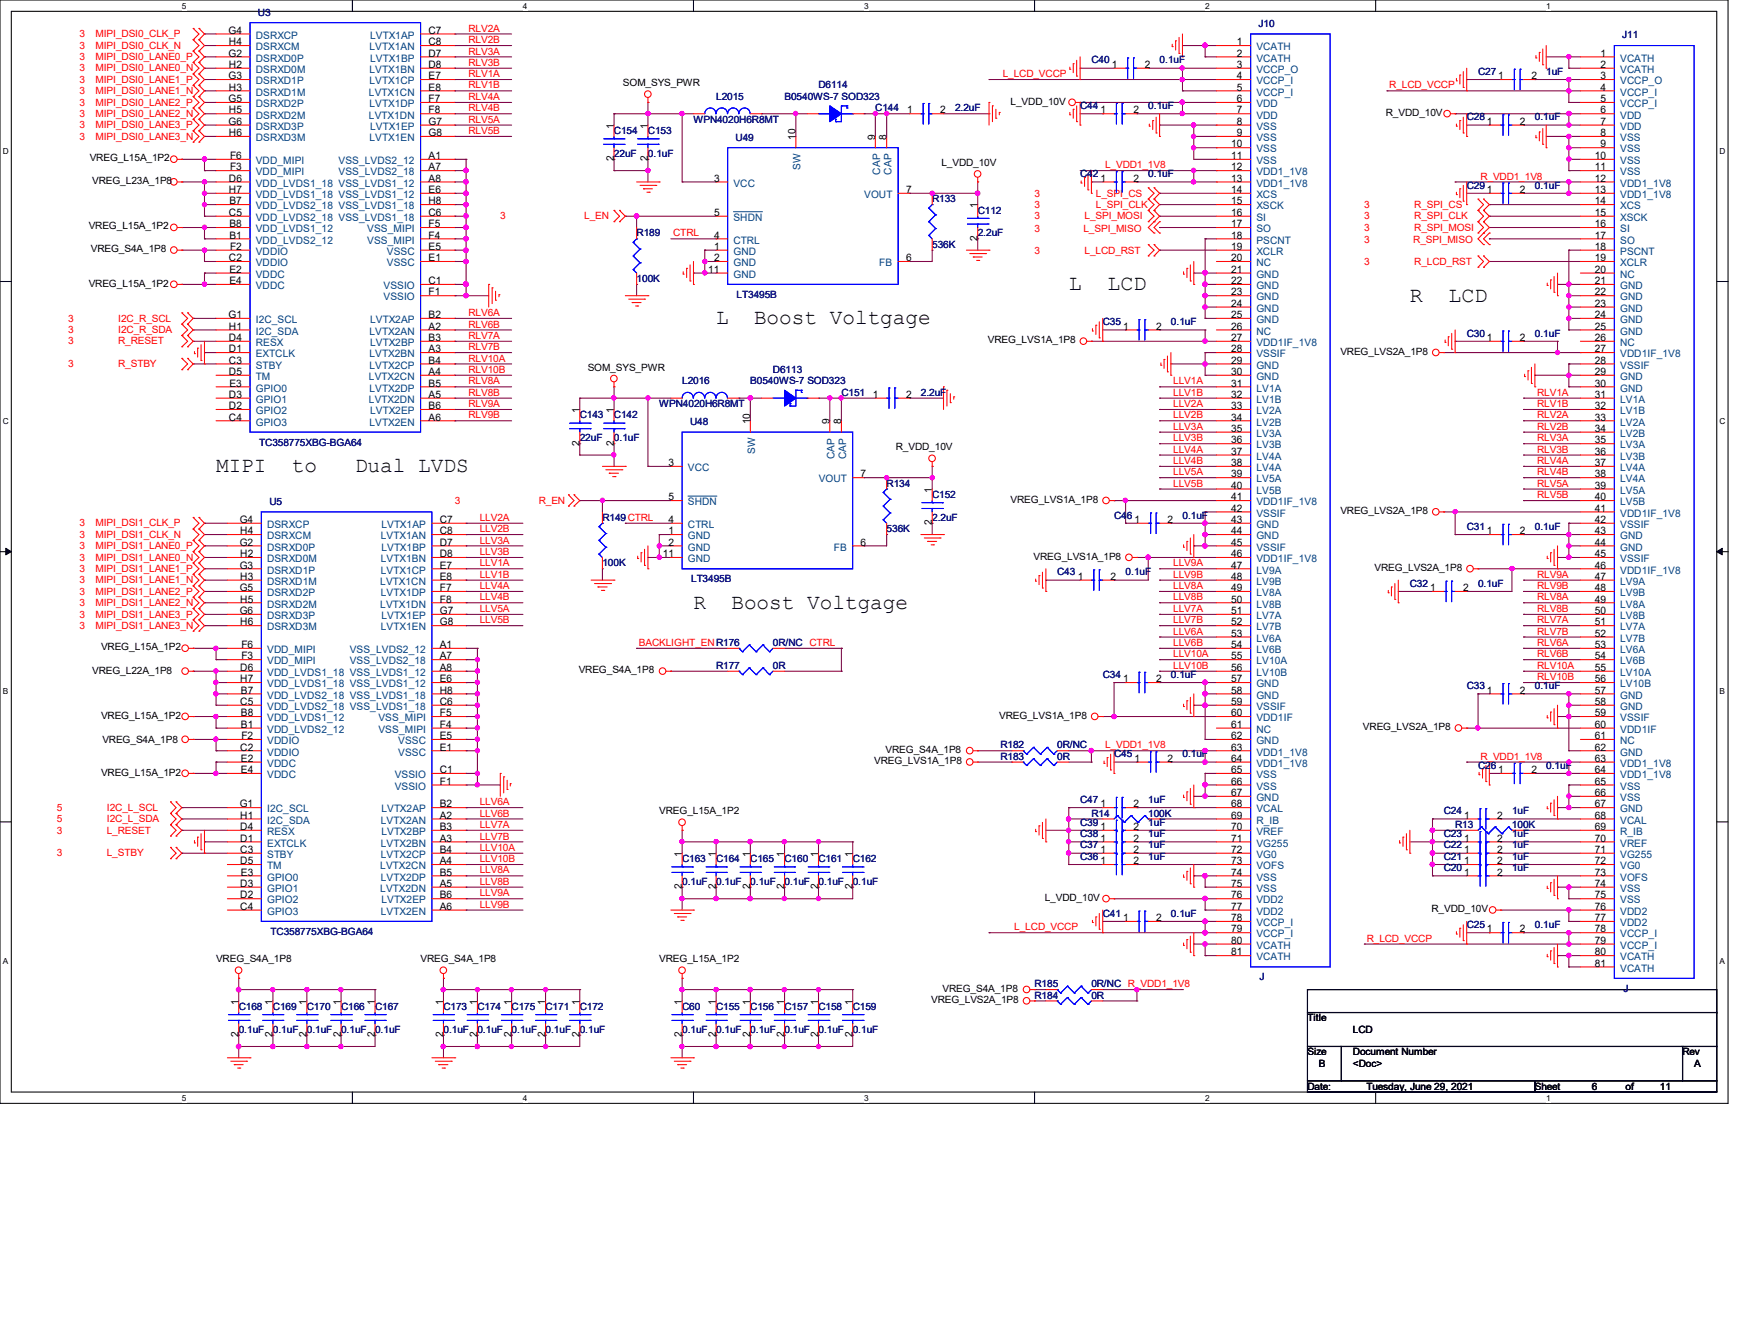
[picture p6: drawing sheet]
<svg xmlns="http://www.w3.org/2000/svg" width="279mm" height="216mm" viewBox="0 0 279 216" stroke-linecap="round" stroke-linejoin="round" font-family="sans-serif">
<defs><g id="words">
<g font-size="3.5">
<text x="171.9" y="46.7">L</text>
<text x="178.1" y="46.7">LCD</text>
<text x="115.2" y="52.1">L</text>
<text x="121.3" y="52.1">Boost Voltgage</text>
<text x="226.8" y="48.5">R</text>
<text x="233" y="48.5">LCD</text>
<text x="34.8" y="75.9">MIPI</text>
<text x="46.9" y="75.9">to</text>
<text x="57.1" y="75.9">Dual LVDS</text>
<text x="111.5" y="97.8">R</text>
<text x="117.6" y="97.8">Boost Voltgage</text>
</g>
<g font-size="1.7">
<text x="36.7" y="5.4">G4</text>
<text x="68.9" y="5.4">C7</text>
<text x="36.7" y="9.1">G2</text>
<text x="36.8" y="7.3">H4</text>
<text x="36.8" y="10.9">H2</text>
<text x="68.9" y="10.9">D8</text>
<text x="68.9" y="9.1">D7</text>
<text x="68.9" y="7.3">C8</text>
<text x="178.9" y="10.9">1</text>
<text x="184.1" y="10.9">2</text>
<text x="199" y="7.3">1</text>
<text x="199" y="9.1">2</text>
<text x="199" y="10.9">3</text>
<text x="257.5" y="9.1">1</text>
<text x="257.5" y="10.9">2</text>
<text x="36.7" y="12.7">G3</text>
<text x="36.7" y="16.4">G5</text>
<text x="36.8" y="14.6">H3</text>
<text x="68.9" y="16.4">F7</text>
<text x="68.9" y="14.6">E8</text>
<text x="68.9" y="12.7">E7</text>
<text x="199" y="12.7">4</text>
<text x="199" y="14.6">5</text>
<text x="199" y="16.4">6</text>
<text x="241" y="12.7">1</text>
<text x="246.3" y="12.7">2</text>
<text x="257.5" y="12.7">3</text>
<text x="257.5" y="14.6">4</text>
<text x="257.5" y="16.4">5</text>
<text x="36.7" y="20.1">G6</text>
<text x="36.8" y="18.2">H5</text>
<text x="36.8" y="21.9">H6</text>
<text x="68.9" y="21.9">G8</text>
<text x="68.9" y="20.1">G7</text>
<text x="68.9" y="18.2">F8</text>
<text x="98.7" y="20.7" transform="rotate(-90 98.7 20.7)">1</text>
<text x="104.2" y="20.7" transform="rotate(-90 104.2 20.7)">1</text>
<text x="128" y="22.5" transform="rotate(-90 128 22.5)">10</text>
<text x="140.8" y="22.5" transform="rotate(-90 140.8 22.5)">9</text>
<text x="142.6" y="22.5" transform="rotate(-90 142.6 22.5)">8</text>
<text x="145.9" y="18.2">1</text>
<text x="151.2" y="18.2">2</text>
<text x="177" y="18.2">1</text>
<text x="182.3" y="18.2">2</text>
<text x="198" y="23.7">10</text>
<text x="199" y="18.2">7</text>
<text x="199" y="20.1">8</text>
<text x="199" y="21.9">9</text>
<text x="239.2" y="20.1">1</text>
<text x="244.5" y="20.1">2</text>
<text x="257.5" y="18.2">6</text>
<text x="257.5" y="20.1">7</text>
<text x="257.5" y="21.9">8</text>
<text x="257.5" y="23.7">9</text>
<text x="36.8" y="29.2">D6</text>
<text x="37" y="27.4">F3</text>
<text x="37" y="25.6">F6</text>
<text x="68.9" y="29.2">A8</text>
<text x="68.9" y="27.4">A7</text>
<text x="68.9" y="25.6">A1</text>
<text x="98.7" y="25.9" transform="rotate(-90 98.7 25.9)">2</text>
<text x="104.2" y="25.9" transform="rotate(-90 104.2 25.9)">2</text>
<text x="114.8" y="29.2">3</text>
<text x="177" y="29.2">1</text>
<text x="182.3" y="29.2">2</text>
<text x="198" y="25.6">11</text>
<text x="198" y="27.4">12</text>
<text x="198" y="29.2">13</text>
<text x="256.5" y="25.6">10</text>
<text x="256.5" y="27.4">11</text>
<text x="256.5" y="29.2">12</text>
<text x="36.8" y="34.7">C5</text>
<text x="36.8" y="31">H7</text>
<text x="36.9" y="32.9">B7</text>
<text x="68.9" y="34.7">C6</text>
<text x="68.9" y="31">E6</text>
<text x="68.9" y="32.9">H8</text>
<text x="114.8" y="34.7">5</text>
<text x="145.8" y="31">7</text>
<text x="157.2" y="33.5" transform="rotate(-90 157.2 33.5)">1</text>
<text x="198" y="31">14</text>
<text x="198" y="32.9">15</text>
<text x="198" y="34.7">16</text>
<text x="239.2" y="31">1</text>
<text x="244.5" y="31">2</text>
<text x="256.5" y="31">13</text>
<text x="256.5" y="32.9">14</text>
<text x="256.5" y="34.7">15</text>
<text x="36.8" y="42">C2</text>
<text x="36.9" y="36.5">B8</text>
<text x="36.9" y="38.4">B1</text>
<text x="37" y="40.2">F2</text>
<text x="68.9" y="36.5">F5</text>
<text x="68.9" y="42">E1</text>
<text x="68.9" y="40.2">E5</text>
<text x="68.9" y="38.4">F4</text>
<text x="114.8" y="38.4">4</text>
<text x="114.8" y="40.2">1</text>
<text x="114.8" y="42">2</text>
<text x="145.8" y="42">6</text>
<text x="157.2" y="38.7" transform="rotate(-90 157.2 38.7)">2</text>
<text x="198" y="36.5">17</text>
<text x="198" y="38.4">18</text>
<text x="198" y="40.2">19</text>
<text x="198" y="42">20</text>
<text x="256.5" y="36.5">16</text>
<text x="256.5" y="38.4">17</text>
<text x="256.5" y="40.2">18</text>
<text x="256.5" y="42">19</text>
<text x="36.9" y="43.9">E2</text>
<text x="36.9" y="45.7">E4</text>
<text x="68.9" y="45.7">C1</text>
<text x="68.9" y="47.5">F1</text>
<text x="113.9" y="43.9">11</text>
<text x="198" y="43.9">21</text>
<text x="198" y="45.7">22</text>
<text x="198" y="47.5">23</text>
<text x="256.5" y="43.9">20</text>
<text x="256.5" y="45.7">21</text>
<text x="256.5" y="47.5">22</text>
<text x="36.7" y="51.1">G1</text>
<text x="36.8" y="53">H1</text>
<text x="68.9" y="51.1">B2</text>
<text x="68.9" y="53">A2</text>
<text x="180.7" y="53">1</text>
<text x="186" y="53">2</text>
<text x="198" y="49.3">24</text>
<text x="198" y="51.1">25</text>
<text x="198" y="53">26</text>
<text x="256.5" y="49.3">23</text>
<text x="256.5" y="51.1">24</text>
<text x="256.5" y="53">25</text>
<text x="36.8" y="54.8">D4</text>
<text x="36.8" y="56.6">D1</text>
<text x="36.8" y="58.5">C3</text>
<text x="68.9" y="54.8">B3</text>
<text x="68.9" y="56.6">A3</text>
<text x="68.9" y="58.5">B4</text>
<text x="198" y="54.8">27</text>
<text x="198" y="56.6">28</text>
<text x="198" y="58.5">29</text>
<text x="239.2" y="54.8">1</text>
<text x="244.5" y="54.8">2</text>
<text x="256.5" y="54.8">26</text>
<text x="256.5" y="56.6">27</text>
<text x="256.5" y="58.5">28</text>
<text x="36.8" y="65.8">D2</text>
<text x="36.8" y="60.3">D5</text>
<text x="36.8" y="64">D3</text>
<text x="36.9" y="62.1">E3</text>
<text x="68.9" y="60.3">A4</text>
<text x="68.9" y="62.1">B5</text>
<text x="68.9" y="64">A5</text>
<text x="68.9" y="65.8">B6</text>
<text x="140.4" y="64">1</text>
<text x="145.8" y="64">2</text>
<text x="198" y="60.3">30</text>
<text x="198" y="62.1">31</text>
<text x="198" y="64">32</text>
<text x="198" y="65.8">33</text>
<text x="256.5" y="60.3">29</text>
<text x="256.5" y="62.1">30</text>
<text x="256.5" y="64">31</text>
<text x="256.5" y="65.8">32</text>
<text x="36.8" y="67.6">C4</text>
<text x="68.9" y="67.6">A6</text>
<text x="93.2" y="71.6" transform="rotate(-90 93.2 71.6)">2</text>
<text x="93.2" y="66.4" transform="rotate(-90 93.2 66.4)">1</text>
<text x="98.7" y="71.6" transform="rotate(-90 98.7 71.6)">2</text>
<text x="98.7" y="66.4" transform="rotate(-90 98.7 66.4)">1</text>
<text x="120.7" y="68.2" transform="rotate(-90 120.7 68.2)">10</text>
<text x="133.4" y="68.2" transform="rotate(-90 133.4 68.2)">9</text>
<text x="135.3" y="68.2" transform="rotate(-90 135.3 68.2)">8</text>
<text x="198" y="67.6">34</text>
<text x="198" y="69.4">35</text>
<text x="198" y="71.3">36</text>
<text x="256.5" y="67.6">33</text>
<text x="256.5" y="69.4">34</text>
<text x="256.5" y="71.3">35</text>
<text x="107.5" y="74.9">3</text>
<text x="138.4" y="76.8">7</text>
<text x="198" y="73.1">37</text>
<text x="198" y="74.9">38</text>
<text x="198" y="76.8">39</text>
<text x="256.5" y="73.1">36</text>
<text x="256.5" y="74.9">37</text>
<text x="256.5" y="76.8">38</text>
<text x="107.5" y="80.4">5</text>
<text x="149.9" y="79.2" transform="rotate(-90 149.9 79.2)">1</text>
<text x="198" y="78.6">40</text>
<text x="198" y="80.4">41</text>
<text x="198" y="82.3">42</text>
<text x="256.5" y="78.6">39</text>
<text x="256.5" y="80.4">40</text>
<text x="256.5" y="82.3">41</text>
<text x="38.6" y="84.1">G4</text>
<text x="38.6" y="87.7">G2</text>
<text x="38.6" y="85.9">H4</text>
<text x="38.6" y="89.6">H2</text>
<text x="70.7" y="89.6">D8</text>
<text x="70.7" y="87.7">D7</text>
<text x="70.7" y="85.9">C8</text>
<text x="70.7" y="84.1">C7</text>
<text x="106.6" y="89.6">11</text>
<text x="107.5" y="84.1">4</text>
<text x="107.5" y="85.9">1</text>
<text x="107.5" y="87.7">2</text>
<text x="138.4" y="87.7">6</text>
<text x="149.9" y="84.5" transform="rotate(-90 149.9 84.5)">2</text>
<text x="182.5" y="84.1">1</text>
<text x="187.8" y="84.1">2</text>
<text x="198" y="84.1">43</text>
<text x="198" y="85.9">44</text>
<text x="198" y="87.7">45</text>
<text x="198" y="89.6">46</text>
<text x="239.2" y="85.9">1</text>
<text x="244.5" y="85.9">2</text>
<text x="256.5" y="84.1">42</text>
<text x="256.5" y="85.9">43</text>
<text x="256.5" y="87.7">44</text>
<text x="256.5" y="89.6">45</text>
<text x="38.6" y="91.4">G3</text>
<text x="38.6" y="95">G5</text>
<text x="38.6" y="93.2">H3</text>
<text x="70.7" y="95">F7</text>
<text x="70.7" y="93.2">E8</text>
<text x="70.7" y="91.4">E7</text>
<text x="173.4" y="93.2">1</text>
<text x="178.6" y="93.2">2</text>
<text x="198" y="91.4">47</text>
<text x="198" y="93.2">48</text>
<text x="198" y="95">49</text>
<text x="230" y="95">1</text>
<text x="235.3" y="95">2</text>
<text x="256.5" y="91.4">46</text>
<text x="256.5" y="93.2">47</text>
<text x="256.5" y="95">48</text>
<text x="38.6" y="98.7">G6</text>
<text x="38.6" y="96.9">H5</text>
<text x="38.6" y="100.5">H6</text>
<text x="70.7" y="100.5">G8</text>
<text x="70.7" y="98.7">G7</text>
<text x="70.7" y="96.9">F8</text>
<text x="198" y="96.9">50</text>
<text x="198" y="98.7">51</text>
<text x="198" y="100.5">52</text>
<text x="256.5" y="96.9">49</text>
<text x="256.5" y="98.7">50</text>
<text x="256.5" y="100.5">51</text>
<text x="38.6" y="107.9">D6</text>
<text x="38.8" y="106">F3</text>
<text x="38.8" y="104.2">F6</text>
<text x="70.7" y="107.9">A8</text>
<text x="70.7" y="106">A7</text>
<text x="70.7" y="104.2">A1</text>
<text x="198" y="102.4">53</text>
<text x="198" y="104.2">54</text>
<text x="198" y="106">55</text>
<text x="198" y="107.9">56</text>
<text x="256.5" y="102.4">52</text>
<text x="256.5" y="104.2">53</text>
<text x="256.5" y="106">54</text>
<text x="256.5" y="107.9">55</text>
<text x="38.6" y="113.3">C5</text>
<text x="38.6" y="109.7">H7</text>
<text x="38.7" y="111.5">B7</text>
<text x="70.7" y="113.3">C6</text>
<text x="70.7" y="109.7">E6</text>
<text x="70.7" y="111.5">H8</text>
<text x="180.7" y="109.7">1</text>
<text x="186" y="109.7">2</text>
<text x="198" y="109.7">57</text>
<text x="198" y="111.5">58</text>
<text x="198" y="113.3">59</text>
<text x="239.2" y="111.5">1</text>
<text x="244.5" y="111.5">2</text>
<text x="256.5" y="109.7">56</text>
<text x="256.5" y="111.5">57</text>
<text x="256.5" y="113.3">58</text>
<text x="38.7" y="115.1">B8</text>
<text x="38.7" y="117">B1</text>
<text x="38.8" y="118.8">F2</text>
<text x="70.7" y="115.1">F5</text>
<text x="70.7" y="118.8">E5</text>
<text x="70.7" y="117">F4</text>
<text x="198" y="115.1">60</text>
<text x="198" y="117">61</text>
<text x="198" y="118.8">62</text>
<text x="256.5" y="115.1">59</text>
<text x="256.5" y="117">60</text>
<text x="256.5" y="118.8">61</text>
<text x="38.6" y="120.7">C2</text>
<text x="38.7" y="122.5">E2</text>
<text x="38.7" y="124.3">E4</text>
<text x="70.7" y="120.7">E1</text>
<text x="70.7" y="124.3">C1</text>
<text x="182.5" y="122.5">1</text>
<text x="187.8" y="122.5">2</text>
<text x="198" y="120.7">63</text>
<text x="198" y="122.5">64</text>
<text x="198" y="124.3">65</text>
<text x="241" y="124.3">1</text>
<text x="246.3" y="124.3">2</text>
<text x="256.5" y="120.7">62</text>
<text x="256.5" y="122.5">63</text>
<text x="256.5" y="124.3">64</text>
<text x="38.6" y="129.8">G1</text>
<text x="38.6" y="131.6">H1</text>
<text x="70.7" y="129.8">B2</text>
<text x="70.7" y="131.6">A2</text>
<text x="70.7" y="126.2">F1</text>
<text x="177" y="129.8">1</text>
<text x="182.3" y="129.8">2</text>
<text x="198" y="126.2">66</text>
<text x="198" y="128">67</text>
<text x="198" y="129.8">68</text>
<text x="198" y="131.6">69</text>
<text x="235.5" y="131.6">1</text>
<text x="240.8" y="131.6">2</text>
<text x="256.5" y="126.2">65</text>
<text x="256.5" y="128">66</text>
<text x="256.5" y="129.8">67</text>
<text x="256.5" y="131.6">68</text>
<text x="38.6" y="133.4">D4</text>
<text x="38.6" y="135.3">D1</text>
<text x="38.6" y="137.1">C3</text>
<text x="70.7" y="133.4">B3</text>
<text x="70.7" y="135.3">A3</text>
<text x="70.7" y="137.1">B4</text>
<text x="109.7" y="137.7" transform="rotate(-90 109.7 137.7)">1</text>
<text x="115.1" y="137.7" transform="rotate(-90 115.1 137.7)">1</text>
<text x="120.7" y="137.7" transform="rotate(-90 120.7 137.7)">1</text>
<text x="126.2" y="137.7" transform="rotate(-90 126.2 137.7)">1</text>
<text x="131.6" y="137.7" transform="rotate(-90 131.6 137.7)">1</text>
<text x="137.1" y="137.7" transform="rotate(-90 137.1 137.7)">1</text>
<text x="177" y="133.4">1</text>
<text x="177" y="137.1">1</text>
<text x="177" y="135.3">1</text>
<text x="182.3" y="133.4">2</text>
<text x="182.3" y="137.1">2</text>
<text x="182.3" y="135.3">2</text>
<text x="198" y="133.4">70</text>
<text x="198" y="135.3">71</text>
<text x="198" y="137.1">72</text>
<text x="235.5" y="137.1">1</text>
<text x="235.5" y="135.3">1</text>
<text x="240.8" y="137.1">2</text>
<text x="240.8" y="135.3">2</text>
<text x="256.5" y="133.4">69</text>
<text x="256.5" y="135.3">70</text>
<text x="256.5" y="137.1">71</text>
<text x="38.6" y="138.9">D5</text>
<text x="38.6" y="142.6">D3</text>
<text x="38.7" y="140.8">E3</text>
<text x="70.7" y="138.9">A4</text>
<text x="70.7" y="140.8">B5</text>
<text x="70.7" y="142.6">A5</text>
<text x="109.7" y="143" transform="rotate(-90 109.7 143)">2</text>
<text x="115.1" y="143" transform="rotate(-90 115.1 143)">2</text>
<text x="120.7" y="143" transform="rotate(-90 120.7 143)">2</text>
<text x="126.2" y="143" transform="rotate(-90 126.2 143)">2</text>
<text x="131.6" y="143" transform="rotate(-90 131.6 143)">2</text>
<text x="137.1" y="143" transform="rotate(-90 137.1 143)">2</text>
<text x="177" y="138.9">1</text>
<text x="182.3" y="138.9">2</text>
<text x="198" y="138.9">73</text>
<text x="198" y="140.8">74</text>
<text x="198" y="142.6">75</text>
<text x="235.5" y="140.8">1</text>
<text x="235.5" y="138.9">1</text>
<text x="240.8" y="140.8">2</text>
<text x="240.8" y="138.9">2</text>
<text x="256.5" y="138.9">72</text>
<text x="256.5" y="140.8">73</text>
<text x="256.5" y="142.6">74</text>
<text x="38.6" y="144.4">D2</text>
<text x="38.6" y="146.3">C4</text>
<text x="70.7" y="144.4">B6</text>
<text x="70.7" y="146.3">A6</text>
<text x="180.7" y="148.1">1</text>
<text x="186" y="148.1">2</text>
<text x="198" y="148.1">78</text>
<text x="198" y="149.9">79</text>
<text x="198" y="144.4">76</text>
<text x="198" y="146.3">77</text>
<text x="239.2" y="149.9">1</text>
<text x="244.5" y="149.9">2</text>
<text x="256.5" y="144.4">75</text>
<text x="256.5" y="149.9">78</text>
<text x="256.5" y="146.3">76</text>
<text x="256.5" y="148.1">77</text>
<text x="198" y="151.7">80</text>
<text x="198" y="153.6">81</text>
<text x="256.5" y="151.7">79</text>
<text x="256.5" y="153.6">80</text>
<text x="256.5" y="155.4">81</text>
<text x="38.4" y="161.5" transform="rotate(-90 38.4 161.5)">1</text>
<text x="43.9" y="161.5" transform="rotate(-90 43.9 161.5)">1</text>
<text x="49.3" y="161.5" transform="rotate(-90 49.3 161.5)">1</text>
<text x="54.8" y="161.5" transform="rotate(-90 54.8 161.5)">1</text>
<text x="60.3" y="161.5" transform="rotate(-90 60.3 161.5)">1</text>
<text x="71.3" y="161.5" transform="rotate(-90 71.3 161.5)">1</text>
<text x="76.8" y="161.5" transform="rotate(-90 76.8 161.5)">1</text>
<text x="82.3" y="161.5" transform="rotate(-90 82.3 161.5)">1</text>
<text x="87.7" y="161.5" transform="rotate(-90 87.7 161.5)">1</text>
<text x="93.2" y="161.5" transform="rotate(-90 93.2 161.5)">1</text>
<text x="109.7" y="161.5" transform="rotate(-90 109.7 161.5)">1</text>
<text x="115.1" y="161.5" transform="rotate(-90 115.1 161.5)">1</text>
<text x="120.7" y="161.5" transform="rotate(-90 120.7 161.5)">1</text>
<text x="126.2" y="161.5" transform="rotate(-90 126.2 161.5)">1</text>
<text x="131.6" y="161.5" transform="rotate(-90 131.6 161.5)">1</text>
<text x="137.1" y="161.5" transform="rotate(-90 137.1 161.5)">1</text>
<text x="38.4" y="166.7" transform="rotate(-90 38.4 166.7)">2</text>
<text x="43.9" y="166.7" transform="rotate(-90 43.9 166.7)">2</text>
<text x="49.3" y="166.7" transform="rotate(-90 49.3 166.7)">2</text>
<text x="54.8" y="166.7" transform="rotate(-90 54.8 166.7)">2</text>
<text x="60.3" y="166.7" transform="rotate(-90 60.3 166.7)">2</text>
<text x="71.3" y="166.7" transform="rotate(-90 71.3 166.7)">2</text>
<text x="76.8" y="166.7" transform="rotate(-90 76.8 166.7)">2</text>
<text x="82.3" y="166.7" transform="rotate(-90 82.3 166.7)">2</text>
<text x="87.7" y="166.7" transform="rotate(-90 87.7 166.7)">2</text>
<text x="93.2" y="166.7" transform="rotate(-90 93.2 166.7)">2</text>
<text x="109.7" y="166.7" transform="rotate(-90 109.7 166.7)">2</text>
<text x="115.1" y="166.7" transform="rotate(-90 115.1 166.7)">2</text>
<text x="120.7" y="166.7" transform="rotate(-90 120.7 166.7)">2</text>
<text x="126.2" y="166.7" transform="rotate(-90 126.2 166.7)">2</text>
<text x="131.6" y="166.7" transform="rotate(-90 131.6 166.7)">2</text>
<text x="137.1" y="166.7" transform="rotate(-90 137.1 166.7)">2</text>
</g>
<g font-size="1.7" fill="#004080">
<text x="41.1" y="6.2">DSRXCP</text>
<text x="41.1" y="8.1">DSRXCM</text>
<text x="41.1" y="9.9">DSRXD0P</text>
<text x="41.1" y="11.7">DSRXD0M</text>
<text x="59.4" y="11.7">LVTX1BN</text>
<text x="59.4" y="8.1">LVTX1AN</text>
<text x="59.5" y="9.9">LVTX1BP</text>
<text x="59.5" y="6.2">LVTX1AP</text>
<text x="202.1" y="8.1">VCATH</text>
<text x="202.1" y="9.9">VCATH</text>
<text x="202.1" y="11.7">VCCP_O</text>
<text x="260.6" y="9.9">VCATH</text>
<text x="260.6" y="11.7">VCATH</text>
<text x="41.1" y="13.5">DSRXD1P</text>
<text x="41.1" y="15.4">DSRXD1M</text>
<text x="41.1" y="17.2">DSRXD2P</text>
<text x="59.4" y="15.4">LVTX1CN</text>
<text x="59.4" y="17.2">LVTX1DP</text>
<text x="59.4" y="13.5">LVTX1CP</text>
<text x="202.1" y="13.5">VCCP_I</text>
<text x="202.1" y="15.4">VCCP_I</text>
<text x="202.1" y="17.2">VDD</text>
<text x="260.6" y="13.5">VCCP_O</text>
<text x="260.6" y="15.4">VCCP_I</text>
<text x="260.6" y="17.2">VCCP_I</text>
<text x="41.1" y="19.1">DSRXD2M</text>
<text x="41.1" y="20.9">DSRXD3P</text>
<text x="41.1" y="22.7">DSRXD3M</text>
<text x="59.4" y="19.1">LVTX1DN</text>
<text x="59.4" y="22.7">LVTX1EN</text>
<text x="59.5" y="20.9">LVTX1EP</text>
<text x="202.1" y="19.1">VDD</text>
<text x="202.1" y="20.9">VSS</text>
<text x="202.1" y="22.7">VSS</text>
<text x="260.6" y="19.1">VDD</text>
<text x="260.6" y="20.9">VDD</text>
<text x="260.6" y="22.7">VSS</text>
<text x="41.1" y="28.2">VDD_MIPI</text>
<text x="41.1" y="26.4">VDD_MIPI</text>
<text x="54.4" y="28.2">VSS_LVDS2_18</text>
<text x="54.4" y="26.4">VSS_LVDS2_12</text>
<text x="128.8" y="27.3" transform="rotate(-90 128.8 27.3)">SW</text>
<text x="141.6" y="28.1" transform="rotate(-90 141.6 28.1)">CAP</text>
<text x="143.4" y="28.1" transform="rotate(-90 143.4 28.1)">CAP</text>
<text x="202.1" y="24.5">VSS</text>
<text x="202.1" y="26.4">VSS</text>
<text x="202.1" y="28.2">VDD1_1V8</text>
<text x="260.6" y="24.5">VSS</text>
<text x="260.6" y="26.4">VSS</text>
<text x="260.6" y="28.2">VSS</text>
<text x="41.1" y="30">VDD_LVDS1_18 VSS_LVDS1_12</text>
<text x="41.1" y="33.7">VDD_LVDS2_18 VSS_LVDS1_18</text>
<text x="41.1" y="35.5">VDD_LVDS2_18 VSS_LVDS1_18</text>
<text x="41.1" y="31.8">VDD_LVDS1_18 VSS_LVDS1_12</text>
<text x="118" y="30">VCC</text>
<text x="118" y="35.5">SHDN</text>
<text x="139" y="31.8">VOUT</text>
<text x="202.1" y="30">VDD1_1V8</text>
<text x="202.1" y="31.8">XCS</text>
<text x="202.1" y="33.7">XSCK</text>
<text x="202.1" y="35.5">SI</text>
<text x="260.6" y="30">VDD1_1V8</text>
<text x="260.6" y="31.8">VDD1_1V8</text>
<text x="260.6" y="33.7">XCS</text>
<text x="260.6" y="35.5">XSCK</text>
<text x="41.1" y="37.3">VDD_LVDS1_12</text>
<text x="41.1" y="39.2">VDD_LVDS2_12</text>
<text x="41.1" y="41">VDDIO</text>
<text x="59.1" y="37.3">VSS_MIPI</text>
<text x="59.1" y="39.2">VSS_MIPI</text>
<text x="62.2" y="41">VSSC</text>
<text x="118" y="39.2">CTRL</text>
<text x="118" y="41">GND</text>
<text x="202.1" y="37.3">SO</text>
<text x="202.1" y="39.2">PSCNT</text>
<text x="202.1" y="41">XCLR</text>
<text x="260.6" y="37.3">SI</text>
<text x="260.6" y="39.2">SO</text>
<text x="260.6" y="41">PSCNT</text>
<text x="41.1" y="42.8">VDDIO</text>
<text x="41.1" y="44.7">VDDC</text>
<text x="41.1" y="46.5">VDDC</text>
<text x="61.7" y="46.5">VSSIO</text>
<text x="62.2" y="42.8">VSSC</text>
<text x="118" y="42.8">GND</text>
<text x="118" y="44.7">GND</text>
<text x="141.4" y="42.8">FB</text>
<text x="202.1" y="42.8">NC</text>
<text x="202.1" y="44.7">GND</text>
<text x="202.1" y="46.5">GND</text>
<text x="260.6" y="42.8">XCLR</text>
<text x="260.6" y="44.7">NC</text>
<text x="260.6" y="46.5">GND</text>
<text x="41.1" y="51.9">I2C_SCL</text>
<text x="41.1" y="53.8">I2C_SDA</text>
<text x="59.4" y="53.8">LVTX2AN</text>
<text x="59.5" y="51.9">LVTX2AP</text>
<text x="61.7" y="48.3">VSSIO</text>
<text x="202.1" y="48.3">GND</text>
<text x="202.1" y="50.1">GND</text>
<text x="202.1" y="51.9">GND</text>
<text x="202.1" y="53.8">NC</text>
<text x="260.6" y="48.3">GND</text>
<text x="260.6" y="50.1">GND</text>
<text x="260.6" y="51.9">GND</text>
<text x="260.6" y="53.8">GND</text>
<text x="41.1" y="55.6">RESX</text>
<text x="41.1" y="57.4">EXTCLK</text>
<text x="41.1" y="59.3">STBY</text>
<text x="59.4" y="57.4">LVTX2BN</text>
<text x="59.4" y="59.3">LVTX2CP</text>
<text x="59.5" y="55.6">LVTX2BP</text>
<text x="202.1" y="55.6">VDD1IF_1V8</text>
<text x="202.1" y="57.4">VSSIF</text>
<text x="202.1" y="59.3">GND</text>
<text x="260.6" y="55.6">NC</text>
<text x="260.6" y="57.4">VDD1IF_1V8</text>
<text x="260.6" y="59.3">VSSIF</text>
<text x="41.1" y="61.1">TM</text>
<text x="41.1" y="63">GPIO0</text>
<text x="41.1" y="64.8">GPIO1</text>
<text x="59.4" y="61.1">LVTX2CN</text>
<text x="59.4" y="64.8">LVTX2DN</text>
<text x="59.4" y="63">LVTX2DP</text>
<text x="202.1" y="61.1">GND</text>
<text x="202.1" y="63">LV1A</text>
<text x="202.1" y="64.8">LV1B</text>
<text x="260.6" y="61.1">GND</text>
<text x="260.6" y="63">GND</text>
<text x="260.6" y="64.8">LV1A</text>
<text x="41.1" y="66.6">GPIO2</text>
<text x="41.1" y="68.4">GPIO3</text>
<text x="59.4" y="68.4">LVTX2EN</text>
<text x="59.5" y="66.6">LVTX2EP</text>
<text x="202.1" y="66.6">LV2A</text>
<text x="202.1" y="68.4">LV2B</text>
<text x="202.1" y="70.2">LV3A</text>
<text x="260.6" y="66.6">LV1B</text>
<text x="260.6" y="68.4">LV2A</text>
<text x="260.6" y="70.2">LV2B</text>
<text x="110.7" y="75.7">VCC</text>
<text x="121.5" y="73" transform="rotate(-90 121.5 73)">SW</text>
<text x="131.7" y="77.6">VOUT</text>
<text x="134.2" y="73.8" transform="rotate(-90 134.2 73.8)">CAP</text>
<text x="136.1" y="73.8" transform="rotate(-90 136.1 73.8)">CAP</text>
<text x="202.1" y="72.1">LV3B</text>
<text x="202.1" y="73.9">LV4A</text>
<text x="202.1" y="75.7">LV4A</text>
<text x="202.1" y="77.6">LV5A</text>
<text x="260.6" y="72.1">LV3A</text>
<text x="260.6" y="73.9">LV3B</text>
<text x="260.6" y="75.7">LV4A</text>
<text x="260.6" y="77.6">LV4A</text>
<text x="110.7" y="81.2">SHDN</text>
<text x="202.1" y="79.4">LV5B</text>
<text x="202.1" y="81.2">VDD1IF_1V8</text>
<text x="202.1" y="83.1">VSSIF</text>
<text x="260.6" y="79.4">LV5A</text>
<text x="260.6" y="81.2">LV5B</text>
<text x="260.6" y="83.1">VDD1IF_1V8</text>
<text x="43" y="84.9">DSRXCP</text>
<text x="43" y="86.7">DSRXCM</text>
<text x="43" y="88.5">DSRXD0P</text>
<text x="61.3" y="86.7">LVTX1AN</text>
<text x="61.3" y="88.5">LVTX1BP</text>
<text x="61.3" y="84.9">LVTX1AP</text>
<text x="110.7" y="84.9">CTRL</text>
<text x="110.7" y="86.7">GND</text>
<text x="110.7" y="88.5">GND</text>
<text x="134.1" y="88.5">FB</text>
<text x="202.1" y="84.9">GND</text>
<text x="202.1" y="86.7">GND</text>
<text x="202.1" y="88.5">VSSIF</text>
<text x="260.6" y="84.9">VSSIF</text>
<text x="260.6" y="86.7">GND</text>
<text x="260.6" y="88.5">GND</text>
<text x="43" y="90.4">DSRXD0M</text>
<text x="43" y="92.2">DSRXD1P</text>
<text x="43" y="94">DSRXD1M</text>
<text x="43" y="95.8">DSRXD2P</text>
<text x="61.2" y="94">LVTX1CN</text>
<text x="61.3" y="95.8">LVTX1DP</text>
<text x="61.3" y="92.2">LVTX1CP</text>
<text x="61.3" y="90.4">LVTX1BN</text>
<text x="110.7" y="90.4">GND</text>
<text x="202.1" y="90.4">VDD1IF_1V8</text>
<text x="202.1" y="92.2">LV9A</text>
<text x="202.1" y="94">LV9B</text>
<text x="202.1" y="95.8">LV8A</text>
<text x="260.6" y="90.4">VSSIF</text>
<text x="260.6" y="92.2">VDD1IF_1V8</text>
<text x="260.6" y="94">LV9A</text>
<text x="260.6" y="95.8">LV9B</text>
<text x="43" y="97.7">DSRXD2M</text>
<text x="43" y="99.5">DSRXD3P</text>
<text x="43" y="101.3">DSRXD3M</text>
<text x="61.2" y="97.7">LVTX1DN</text>
<text x="61.3" y="101.3">LVTX1EN</text>
<text x="61.3" y="99.5">LVTX1EP</text>
<text x="202.1" y="97.7">LV8B</text>
<text x="202.1" y="99.5">LV7A</text>
<text x="202.1" y="101.3">LV7B</text>
<text x="260.6" y="97.7">LV8A</text>
<text x="260.6" y="99.5">LV8B</text>
<text x="260.6" y="101.3">LV7A</text>
<text x="43" y="106.8">VDD_MIPI</text>
<text x="43" y="105">VDD_MIPI</text>
<text x="56.3" y="106.8">VSS_LVDS2_18</text>
<text x="56.3" y="105">VSS_LVDS2_12</text>
<text x="202.1" y="103.2">LV6A</text>
<text x="202.1" y="105">LV6B</text>
<text x="202.1" y="106.8">LV10A</text>
<text x="260.6" y="103.2">LV7B</text>
<text x="260.6" y="105">LV6A</text>
<text x="260.6" y="106.8">LV6B</text>
<text x="43" y="108.7">VDD_LVDS1_18 VSS_LVDS1_12</text>
<text x="43" y="112.3">VDD_LVDS2_18 VSS_LVDS1_18</text>
<text x="43" y="110.5">VDD_LVDS1_18 VSS_LVDS1_12</text>
<text x="202.1" y="108.7">LV10B</text>
<text x="202.1" y="110.5">GND</text>
<text x="202.1" y="112.3">GND</text>
<text x="260.6" y="108.7">LV10A</text>
<text x="260.6" y="110.5">LV10B</text>
<text x="260.6" y="112.3">GND</text>
<text x="43" y="116">VDD_LVDS1_12</text>
<text x="43" y="117.8">VDD_LVDS2_12</text>
<text x="43" y="119.6">VDDIO</text>
<text x="43" y="114.1">VDD_LVDS2_18 VSS_LVDS1_18</text>
<text x="60.9" y="116">VSS_MIPI</text>
<text x="60.9" y="117.8">VSS_MIPI</text>
<text x="64" y="119.6">VSSC</text>
<text x="202.1" y="114.1">VSSIF</text>
<text x="202.1" y="116">VDD1IF</text>
<text x="202.1" y="117.8">NC</text>
<text x="202.1" y="119.6">GND</text>
<text x="260.6" y="114.1">GND</text>
<text x="260.6" y="116">VSSIF</text>
<text x="260.6" y="117.8">VDD1IF</text>
<text x="260.6" y="119.6">NC</text>
<text x="43" y="121.5">VDDIO</text>
<text x="43" y="123.3">VDDC</text>
<text x="43" y="125.1">VDDC</text>
<text x="63.5" y="125.1">VSSIO</text>
<text x="64" y="121.5">VSSC</text>
<text x="202.1" y="121.5">VDD1_1V8</text>
<text x="202.1" y="123.3">VDD1_1V8</text>
<text x="202.1" y="125.1">VSS</text>
<text x="260.6" y="121.5">GND</text>
<text x="260.6" y="123.3">VDD1_1V8</text>
<text x="260.6" y="125.1">VDD1_1V8</text>
<text x="43" y="130.6">I2C_SCL</text>
<text x="61.3" y="130.6">LVTX2AP</text>
<text x="63.5" y="127">VSSIO</text>
<text x="202.1" y="127">VSS</text>
<text x="202.1" y="128.8">GND</text>
<text x="202.1" y="130.6">VCAL</text>
<text x="260.6" y="127">VSS</text>
<text x="260.6" y="128.8">VSS</text>
<text x="260.6" y="130.6">GND</text>
<text x="43" y="132.4">I2C_SDA</text>
<text x="43" y="134.2">RESX</text>
<text x="43" y="136.1">EXTCLK</text>
<text x="43" y="137.9">STBY</text>
<text x="61.3" y="132.4">LVTX2AN</text>
<text x="61.3" y="136.1">LVTX2BN</text>
<text x="61.3" y="137.9">LVTX2CP</text>
<text x="61.3" y="134.2">LVTX2BP</text>
<text x="202.1" y="132.4">R_IB</text>
<text x="202.1" y="134.2">VREF</text>
<text x="202.1" y="136.1">VG255</text>
<text x="202.1" y="137.9">VG0</text>
<text x="260.6" y="132.4">VCAL</text>
<text x="260.6" y="134.2">R_IB</text>
<text x="260.6" y="136.1">VREF</text>
<text x="260.6" y="137.9">VG255</text>
<text x="43" y="139.7">TM</text>
<text x="43" y="141.6">GPIO0</text>
<text x="43" y="143.4">GPIO1</text>
<text x="61.2" y="139.7">LVTX2CN</text>
<text x="61.2" y="143.4">LVTX2DN</text>
<text x="61.3" y="141.6">LVTX2DP</text>
<text x="202.1" y="139.7">VOFS</text>
<text x="202.1" y="141.6">VSS</text>
<text x="202.1" y="143.4">VSS</text>
<text x="260.6" y="139.7">VG0</text>
<text x="260.6" y="141.6">VOFS</text>
<text x="260.6" y="143.4">VSS</text>
<text x="43" y="145.2">GPIO2</text>
<text x="43" y="147.1">GPIO3</text>
<text x="61.3" y="147.1">LVTX2EN</text>
<text x="61.3" y="145.2">LVTX2EP</text>
<text x="202.1" y="148.9">VCCP_I</text>
<text x="202.1" y="145.2">VDD2</text>
<text x="202.1" y="147.1">VDD2</text>
<text x="260.6" y="145.2">VSS</text>
<text x="260.6" y="147.1">VDD2</text>
<text x="260.6" y="148.9">VDD2</text>
<text x="202.1" y="150.7">VCCP_I</text>
<text x="202.1" y="152.5">VCATH</text>
<text x="202.1" y="154.4">VCATH</text>
<text x="260.6" y="150.7">VCCP_I</text>
<text x="260.6" y="152.5">VCCP_I</text>
<text x="260.6" y="154.4">VCATH</text>
<text x="260.6" y="156.2">VCATH</text>
</g>
<g font-size="1.6" fill="#000080">
<text x="41.5" y="2.5">U3</text>
<text x="202.4" y="4.4">J10</text>
<text x="175.6" y="10.2">C40</text>
<text x="186.5" y="10.2">0.1uF</text>
<text x="260.9" y="6.2">J11</text>
<text x="115.2" y="16">L2015</text>
<text x="126.2" y="16">B0540WS-7 SOD323</text>
<text x="131.7" y="14.2">D6114</text>
<text x="140.8" y="17.9">C144</text>
<text x="153.6" y="17.9">2.2uF</text>
<text x="173.7" y="17.5">C44</text>
<text x="184.7" y="17.5">0.1uF</text>
<text x="237.7" y="12">C27</text>
<text x="248.7" y="12">1uF</text>
<text x="98.8" y="21.5">C154</text>
<text x="104.2" y="21.5">C153</text>
<text x="111.5" y="19.7">WPN4020H6R8MT</text>
<text x="118.3" y="22.6">U49</text>
<text x="235.9" y="19.3">C28</text>
<text x="246.9" y="19.3">0.1uF</text>
<text x="98.8" y="25.2">22uF</text>
<text x="104.2" y="25.2">0.1uF</text>
<text x="173.7" y="28.5">C42</text>
<text x="184.7" y="28.5">0.1uF</text>
<text x="149.9" y="32.5">R133</text>
<text x="157.3" y="34.3">C112</text>
<text x="235.9" y="30.3">C29</text>
<text x="246.9" y="30.3">0.1uF</text>
<text x="102.4" y="38">R189</text>
<text x="149.9" y="39.8">536K</text>
<text x="157.3" y="38">2.2uF</text>
<text x="102.4" y="45.3">100K</text>
<text x="118.5" y="47.9">LT3495B</text>
<text x="177.4" y="52.3">C35</text>
<text x="188.3" y="52.3">0.1uF</text>
<text x="124.3" y="59.9">D6113</text>
<text x="235.9" y="54.1">C30</text>
<text x="246.9" y="54.1">0.1uF</text>
<text x="106" y="65.4">WPN4020H6R8MT</text>
<text x="109.7" y="61.8">L2016</text>
<text x="120.7" y="61.8">B0540WS-7 SOD323</text>
<text x="135.3" y="63.6">C151</text>
<text x="148.1" y="63.6">2.2uF</text>
<text x="41.7" y="71.7">TC358775XBG-BGA64</text>
<text x="93.3" y="67.3">C143</text>
<text x="93.3" y="70.9">22uF</text>
<text x="98.8" y="67.3">C142</text>
<text x="98.8" y="70.9">0.1uF</text>
<text x="111" y="68.4">U48</text>
<text x="43.3" y="81.2">U5</text>
<text x="96.9" y="83.7">R149CTRL</text>
<text x="142.6" y="78.2">R134</text>
<text x="149.9" y="80.1">C152</text>
<text x="149.9" y="83.7">2.2uF</text>
<text x="179.2" y="83.4">C46</text>
<text x="190.2" y="83.4">0.1uF</text>
<text x="142.6" y="85.6">536K</text>
<text x="235.9" y="85.2">C31</text>
<text x="246.9" y="85.2">0.1uF</text>
<text x="96.9" y="91.1">100K</text>
<text x="111.2" y="93.6">LT3495B</text>
<text x="170.1" y="92.5">C43</text>
<text x="181.1" y="92.5">0.1uF</text>
<text x="226.8" y="94.3">C32</text>
<text x="237.7" y="94.3">0.1uF</text>
<text x="115.2" y="107.5">R177</text>
<text x="124.3" y="103.8">0R/NC CTRL</text>
<text x="124.3" y="107.5">0R</text>
<text x="177.4" y="109">C34</text>
<text x="188.3" y="109">0.1uF</text>
<text x="235.9" y="110.8">C33</text>
<text x="246.9" y="110.8">0.1uF</text>
<text x="160.9" y="120.3">R182</text>
<text x="160.9" y="122.1">R183</text>
<text x="170.1" y="120.3">0R/NC</text>
<text x="170.1" y="122.1">0R</text>
<text x="179.2" y="121.8">C45</text>
<text x="190.2" y="121.8">0.1uF</text>
<text x="237.7" y="123.6">C26</text>
<text x="248.7" y="123.6">0.1uF</text>
<text x="173.7" y="129.1">C47</text>
<text x="175.6" y="131.3">R14</text>
<text x="184.7" y="131.3">100K</text>
<text x="184.7" y="129.1">1uF</text>
<text x="232.2" y="130.9">C24</text>
<text x="243.2" y="130.9">1uF</text>
<text x="173.7" y="132.8">C39</text>
<text x="173.7" y="136.4">C37</text>
<text x="173.7" y="134.6">C38</text>
<text x="184.7" y="132.8">1uF</text>
<text x="184.7" y="136.4">1uF</text>
<text x="184.7" y="134.6">1uF</text>
<text x="232.2" y="136.4">C22</text>
<text x="232.2" y="134.6">C23</text>
<text x="234.1" y="133.1">R13</text>
<text x="243.2" y="133.1">100K</text>
<text x="243.2" y="136.4">1uF</text>
<text x="243.2" y="134.6">1uF</text>
<text x="109.7" y="138.6">C163</text>
<text x="109.7" y="142.2">0.1uF</text>
<text x="115.2" y="138.6">C164</text>
<text x="115.2" y="142.2">0.1uF</text>
<text x="120.7" y="138.6">C165</text>
<text x="120.7" y="142.2">0.1uF</text>
<text x="126.2" y="138.6">C160</text>
<text x="126.2" y="142.2">0.1uF</text>
<text x="131.7" y="138.6">C161</text>
<text x="131.7" y="142.2">0.1uF</text>
<text x="137.2" y="138.6">C162</text>
<text x="137.2" y="142.2">0.1uF</text>
<text x="173.7" y="138.2">C36</text>
<text x="184.7" y="138.2">1uF</text>
<text x="232.2" y="140">C20</text>
<text x="232.2" y="138.2">C21</text>
<text x="243.2" y="140">1uF</text>
<text x="243.2" y="138.2">1uF</text>
<text x="177.4" y="147.4">C41</text>
<text x="188.3" y="147.4">0.1uF</text>
<text x="235.9" y="149.2">C25</text>
<text x="246.9" y="149.2">0.1uF</text>
<text x="43.5" y="150.3">TC358775XBG-BGA64</text>
<text x="166.4" y="160.5">R184</text>
<text x="166.4" y="158.7">R185</text>
<text x="175.6" y="160.5">0R</text>
<text x="175.6" y="158.7">0R/NC R_VDD1_1V8</text>
<text x="202.6" y="157.6">J</text>
<text x="261.2" y="159.4">J</text>
<text x="38.4" y="162.4">C168</text>
<text x="38.4" y="166">0.1uF</text>
<text x="43.9" y="162.4">C169</text>
<text x="43.9" y="166">0.1uF</text>
<text x="49.4" y="162.4">C170</text>
<text x="49.4" y="166">0.1uF</text>
<text x="54.9" y="162.4">C166</text>
<text x="54.9" y="166">0.1uF</text>
<text x="60.3" y="162.4">C167</text>
<text x="60.3" y="166">0.1uF</text>
<text x="71.3" y="162.4">C173</text>
<text x="71.3" y="166">0.1uF</text>
<text x="76.8" y="162.4">C174</text>
<text x="76.8" y="166">0.1uF</text>
<text x="82.3" y="162.4">C175</text>
<text x="82.3" y="166">0.1uF</text>
<text x="87.8" y="162.4">C171</text>
<text x="87.8" y="166">0.1uF</text>
<text x="93.3" y="162.4">C172</text>
<text x="93.3" y="166">0.1uF</text>
<text x="109.7" y="162.4">C60</text>
<text x="109.7" y="166">0.1uF</text>
<text x="115.2" y="162.4">C155</text>
<text x="115.2" y="166">0.1uF</text>
<text x="120.7" y="162.4">C156</text>
<text x="120.7" y="166">0.1uF</text>
<text x="126.2" y="162.4">C157</text>
<text x="126.2" y="166">0.1uF</text>
<text x="131.7" y="162.4">C158</text>
<text x="131.7" y="166">0.1uF</text>
<text x="137.2" y="162.4">C159</text>
<text x="137.2" y="166">0.1uF</text>
</g>
<g font-size="1.6" fill="#f00">
<text x="75.4" y="5.1">RLV2A</text>
<text x="12.8" y="9.7">3</text>
<text x="12.8" y="11.5">3</text>
<text x="12.8" y="6">3</text>
<text x="12.8" y="7.8">3</text>
<text x="15.4" y="9.7">MIPI_DSI0_LANE0_P</text>
<text x="15.4" y="11.5">MIPI_DSI0_LANE0_N</text>
<text x="15.4" y="6">MIPI_DSI0_CLK_P</text>
<text x="15.4" y="7.8">MIPI_DSI0_CLK_N</text>
<text x="75.4" y="6.9">RLV2B</text>
<text x="75.4" y="8.8">RLV3A</text>
<text x="75.4" y="10.6">RLV3B</text>
<text x="12.8" y="13.3">3</text>
<text x="12.8" y="15.2">3</text>
<text x="12.8" y="17">3</text>
<text x="15.4" y="13.3">MIPI_DSI0_LANE1_P</text>
<text x="15.4" y="15.2">MIPI_DSI0_LANE1_N</text>
<text x="15.4" y="17">MIPI_DSI0_LANE2_P</text>
<text x="75.4" y="14.2">RLV1B</text>
<text x="75.4" y="16.1">RLV4A</text>
<text x="75.4" y="17.9">RLV4B</text>
<text x="75.4" y="12.4">RLV1A</text>
<text x="161.3" y="12.4">L_LCD_VCCP</text>
<text x="223.5" y="14.2">R_LCD_VCCP</text>
<text x="12.8" y="18.8">3</text>
<text x="12.8" y="20.6">3</text>
<text x="12.8" y="22.5">3</text>
<text x="15.4" y="18.8">MIPI_DSI0_LANE2_N</text>
<text x="15.4" y="20.6">MIPI_DSI0_LANE3_P</text>
<text x="15.4" y="22.5">MIPI_DSI0_LANE3_N</text>
<text x="75.4" y="19.7">RLV5A</text>
<text x="75.4" y="21.5">RLV5B</text>
<text x="177.8" y="27.1">L_VDD1_1V8</text>
<text x="238.1" y="28.9">R_VDD1_1V8</text>
<text x="80.5" y="35.3">3</text>
<text x="94" y="35.3">L_EN</text>
<text x="166.4" y="35.3">3</text>
<text x="166.4" y="33.4">3</text>
<text x="166.4" y="31.6">3</text>
<text x="174.5" y="35.3">L_SPI_MOSI</text>
<text x="176.3" y="33.4">L_SPI_CLK</text>
<text x="176.3" y="31.6">L_SPI_CS</text>
<text x="219.5" y="35.3">3</text>
<text x="219.5" y="33.4">3</text>
<text x="227.5" y="35.3">R_SPI_CLK</text>
<text x="227.5" y="33.4">R_SPI_CS</text>
<text x="108.3" y="38">CTRL</text>
<text x="166.4" y="37.3">3</text>
<text x="166.4" y="40.8">3</text>
<text x="174.3" y="37.3">L_SPI_MISO</text>
<text x="174.5" y="40.8">L_LCD_RST</text>
<text x="219.5" y="39.1">3</text>
<text x="219.5" y="37.1">3</text>
<text x="227.3" y="39.1">R_SPI_MISO</text>
<text x="227.5" y="37.1">R_SPI_MOSI</text>
<text x="219.5" y="42.6">3</text>
<text x="227.5" y="42.6">R_LCD_RST</text>
<text x="11" y="51.7">3</text>
<text x="11" y="53.6">3</text>
<text x="19" y="51.7">I2C_R_SCL</text>
<text x="19" y="53.6">I2C_R_SDA</text>
<text x="75.4" y="50.8">RLV6A</text>
<text x="75.4" y="52.7">RLV6B</text>
<text x="11" y="59.1">3</text>
<text x="11" y="55.4">3</text>
<text x="19" y="59.1">R_STBY</text>
<text x="19" y="55.4">R_RESET</text>
<text x="75.4" y="59.9">RLV10B</text>
<text x="75.4" y="54.5">RLV7A</text>
<text x="75.4" y="56.3">RLV7B</text>
<text x="75.4" y="58.1">RLV10A</text>
<text x="75.4" y="61.8">RLV8A</text>
<text x="75.4" y="63.6">RLV8B</text>
<text x="75.4" y="65.4">RLV9A</text>
<text x="188.7" y="63.6">LLV1B</text>
<text x="188.7" y="65.4">LLV2A</text>
<text x="188.7" y="61.8">LLV1A</text>
<text x="247.3" y="65.4">RLV1B</text>
<text x="247.3" y="63.6">RLV1A</text>
<text x="75.4" y="67.3">RLV9B</text>
<text x="188.7" y="67.3">LLV2B</text>
<text x="188.7" y="69.1">LLV3A</text>
<text x="188.7" y="71">LLV3B</text>
<text x="247.3" y="67.3">RLV2A</text>
<text x="247.3" y="69.1">RLV2B</text>
<text x="247.3" y="71">RLV3A</text>
<text x="188.7" y="72.8">LLV4A</text>
<text x="188.7" y="74.6">LLV4B</text>
<text x="188.7" y="76.4">LLV5A</text>
<text x="247.3" y="74.6">RLV4A</text>
<text x="247.3" y="76.4">RLV4B</text>
<text x="247.3" y="72.8">RLV3B</text>
<text x="73.2" y="81">3</text>
<text x="77.2" y="83.7">LLV2A</text>
<text x="86.7" y="81">R_EN</text>
<text x="188.7" y="78.2">LLV5B</text>
<text x="247.3" y="78.2">RLV5A</text>
<text x="247.3" y="80.1">RLV5B</text>
<text x="12.8" y="88.3">3</text>
<text x="12.8" y="84.6">3</text>
<text x="12.8" y="86.5">3</text>
<text x="15.4" y="88.3">MIPI_DSI1_LANE0_P</text>
<text x="15.4" y="84.6">MIPI_DSI1_CLK_P</text>
<text x="15.4" y="86.5">MIPI_DSI1_CLK_N</text>
<text x="77.2" y="85.6">LLV2B</text>
<text x="77.2" y="87.4">LLV3A</text>
<text x="77.2" y="89.2">LLV3B</text>
<text x="12.8" y="90.1">3</text>
<text x="12.8" y="91.9">3</text>
<text x="12.8" y="93.8">3</text>
<text x="12.8" y="95.6">3</text>
<text x="15.4" y="90.1">MIPI_DSI1_LANE0_N</text>
<text x="15.4" y="91.9">MIPI_DSI1_LANE1_P</text>
<text x="15.4" y="93.8">MIPI_DSI1_LANE1_N</text>
<text x="15.4" y="95.6">MIPI_DSI1_LANE2_P</text>
<text x="77.2" y="92.9">LLV1B</text>
<text x="77.2" y="94.7">LLV4A</text>
<text x="77.2" y="91.1">LLV1A</text>
<text x="188.7" y="94.7">LLV8A</text>
<text x="188.7" y="91.1">LLV9A</text>
<text x="188.7" y="92.9">LLV9B</text>
<text x="247.3" y="92.9">RLV9A</text>
<text x="247.3" y="94.7">RLV9B</text>
<text x="12.8" y="97.5">3</text>
<text x="12.8" y="99.3">3</text>
<text x="12.8" y="101.1">3</text>
<text x="15.4" y="97.5">MIPI_DSI1_LANE2_N</text>
<text x="15.4" y="99.3">MIPI_DSI1_LANE3_P</text>
<text x="15.4" y="101.1">MIPI_DSI1_LANE3_N</text>
<text x="77.2" y="96.5">LLV4B</text>
<text x="77.2" y="98.4">LLV5A</text>
<text x="77.2" y="100.2">LLV5B</text>
<text x="188.7" y="98.4">LLV7A</text>
<text x="188.7" y="100.2">LLV7B</text>
<text x="188.7" y="96.5">LLV8B</text>
<text x="247.3" y="96.5">RLV8A</text>
<text x="247.3" y="98.4">RLV8B</text>
<text x="247.3" y="100.2">RLV7A</text>
<text x="102.8" y="103.8">BACKLIGHT_ENR176</text>
<text x="188.7" y="103.8">LLV6B</text>
<text x="188.7" y="102">LLV6A</text>
<text x="188.7" y="107.5">LLV10B</text>
<text x="188.7" y="105.7">LLV10A</text>
<text x="247.3" y="107.5">RLV10A</text>
<text x="247.3" y="102">RLV7B</text>
<text x="247.3" y="105.7">RLV6B</text>
<text x="247.3" y="103.8">RLV6A</text>
<text x="247.3" y="109.3">RLV10B</text>
<text x="177.8" y="120.3">L_VDD1_1V8</text>
<text x="238.1" y="122.1">R_VDD1_1V8</text>
<text x="9.1" y="130.3">5</text>
<text x="17.2" y="130.3">I2C_L_SCL</text>
<text x="77.2" y="129.5">LLV6A</text>
<text x="77.2" y="131.3">LLV6B</text>
<text x="9.1" y="132.2">5</text>
<text x="9.1" y="134">3</text>
<text x="9.1" y="137.7">3</text>
<text x="17.2" y="132.2">I2C_L_SDA</text>
<text x="17.2" y="134">L_RESET</text>
<text x="17.2" y="137.7">L_STBY</text>
<text x="77.2" y="133.1">LLV7A</text>
<text x="77.2" y="135">LLV7B</text>
<text x="77.2" y="136.8">LLV10A</text>
<text x="77.2" y="138.6">LLV10B</text>
<text x="77.2" y="140.4">LLV8A</text>
<text x="77.2" y="142.2">LLV8B</text>
<text x="77.2" y="144.1">LLV9A</text>
<text x="77.2" y="145.9">LLV9B</text>
<text x="163.1" y="149.6">L_LCD_VCCP</text>
<text x="219.8" y="151.4">R_LCD_VCCP</text>
</g>
<g font-size="1.6">
<text x="100.2" y="13.9">SOM_SYS_PWR</text>
<text x="162.6" y="16.8">L_VDD_10V</text>
<text x="222.9" y="18.6">R_VDD_10V</text>
<text x="14.4" y="26">VREG_L15A_1P2</text>
<text x="14.8" y="29.6">VREG_L23A_1P8</text>
<text x="151.4" y="26.7">L_VDD_10V</text>
<text x="14.3" y="36.7">VREG_L15A_1P2</text>
<text x="14.6" y="40.6">VREG_S4A_1P8</text>
<text x="14.3" y="46.1">VREG_L15A_1P2</text>
<text x="94.5" y="59.6">SOM_SYS_PWR</text>
<text x="158.9" y="55.2">VREG_LVS1A_1P8</text>
<text x="215.6" y="57">VREG_LVS2A_1P8</text>
<text x="144.1" y="72.4">R_VDD_10V</text>
<text x="162.6" y="80.8">VREG_LVS1A_1P8</text>
<text x="215.6" y="82.6">VREG_LVS2A_1P8</text>
<text x="166.2" y="90">VREG_LVS1A_1P8</text>
<text x="221.1" y="91.8">VREG_LVS2A_1P8</text>
<text x="16.3" y="104.6">VREG_L15A_1P2</text>
<text x="14.8" y="108.4">VREG_L22A_1P8</text>
<text x="93.1" y="108.2">VREG_S4A_1P8</text>
<text x="16.3" y="115.5">VREG_L15A_1P2</text>
<text x="16.5" y="119.4">VREG_S4A_1P8</text>
<text x="160.7" y="115.5">VREG_LVS1A_1P8</text>
<text x="219.2" y="117.4">VREG_LVS2A_1P8</text>
<text x="16.3" y="124.7">VREG_L15A_1P2</text>
<text x="140.6" y="122.9">VREG_LVS1A_1P8</text>
<text x="142.4" y="121">VREG_S4A_1P8</text>
<text x="106" y="130.9">VREG_L15A_1P2</text>
<text x="168.1" y="144.8">L_VDD_10V</text>
<text x="230.2" y="146.6">R_VDD_10V</text>
<text x="34.8" y="154.7">VREG_S4A_1P8</text>
<text x="67.6" y="154.7">VREG_S4A_1P8</text>
<text x="106" y="154.7">VREG_L15A_1P2</text>
<text x="149.8" y="161.3">VREG_LVS2A_1P8</text>
<text x="151.6" y="159.4">VREG_S4A_1P8</text>
<text x="210.3" y="164.2">Title</text>
<text x="217.6" y="166">LCD</text>
<text x="210.3" y="169.7">Size</text>
<text x="212.1" y="171.5">B</text>
<text x="217.6" y="169.7">Document Number</text>
<text x="217.6" y="171.5">&lt;Doc&gt;</text>
<text x="270.6" y="169.7">Rev</text>
<text x="272.5" y="171.5">A</text>
<text x="210.3" y="175.2">Date:</text>
<text x="219.8" y="175.2">Tuesday, June 29, 2021</text>
<text x="246.9" y="175.2">Sheet</text>
<text x="256" y="175.2">6</text>
<text x="261.5" y="175.2">of</text>
<text x="267" y="175.2">11</text>
</g>
<g font-size="1.3">
<text x="29.3" y="1.4">5</text>
<text x="84.1" y="1.4">4</text>
<text x="139" y="1.4">3</text>
<text x="193.8" y="1.4">2</text>
<text x="248.7" y="1.4">1</text>
<text x=".5" y="24.7">D</text>
<text x="276.6" y="24.7">D</text>
<text x=".5" y="68.2">C</text>
<text x="276.6" y="68.2">C</text>
<text x=".5" y="111.6">B</text>
<text x="276.6" y="111.6">B</text>
<text x=".5" y="155">A</text>
<text x="276.6" y="155">A</text>
<text x="29.3" y="177">5</text>
<text x="84.1" y="177">4</text>
<text x="139" y="177">3</text>
<text x="193.8" y="177">2</text>
<text x="248.7" y="177">1</text>
</g>
</g></defs>
<path d="M0 0h278v177.4h-278zM1.8 1.8h274.3v173.8h-274.3z" fill="none" stroke="#000" stroke-width=".17"/>
<g fill="#fff">
<path d="M29.3 .2h.7v1.5h-.7z"/>
<path d="M29.3 175.8h.7v1.4h-.7z"/>
</g>
<path d="M56.7 0v1.8M56.7 175.6v1.8" fill="none" stroke="#000" stroke-width=".17"/>
<g fill="#fff">
<path d="M84.1 .2h.7v1.5h-.7z"/>
<path d="M84.1 175.8h.7v1.4h-.7z"/>
</g>
<path d="M111.5 0v1.8M111.5 175.6v1.8" fill="none" stroke="#000" stroke-width=".17"/>
<g fill="#fff">
<path d="M139 .2h.7v1.5h-.7z"/>
<path d="M139 175.8h.7v1.4h-.7z"/>
</g>
<path d="M166.4 0v1.8M166.4 175.6v1.8" fill="none" stroke="#000" stroke-width=".17"/>
<g fill="#fff">
<path d="M193.8 .2h.8v1.5h-.8z"/>
<path d="M193.8 175.8h.8v1.4h-.8z"/>
</g>
<path d="M221.3 0v1.8M221.3 175.6v1.8" fill="none" stroke="#000" stroke-width=".17"/>
<g fill="#fff">
<path d="M248.7 .2h.7v1.5h-.7z"/>
<path d="M248.7 175.8h.7v1.4h-.7z"/>
<path d="M.5 23.5h.9v1.5h-.9z"/>
<path d="M276.6 23.5h.9v1.5h-.9z"/>
<path d="M.5 67h.9v1.5h-.9z"/>
<path d="M276.6 67h.9v1.5h-.9z"/>
</g>
<path d="M0 45.3h1.8M276.1 45.3h1.9" fill="none" stroke="#000" stroke-width=".17"/>
<g fill="#fff">
<path d="M.5 110.4h.8v1.5h-.8z"/>
<path d="M276.6 110.4h.9v1.5h-.9z"/>
</g>
<path d="M0 88.7h1.8M276.1 88.7h1.9" fill="none" stroke="#000" stroke-width=".17"/>
<path d="M.9 88.1l.9 .6-.9 .5zM276.1 88.7l.9-.6v1.1z" fill="#000" stroke="#000" stroke-width=".16"/>
<g fill="#fff">
<path d="M.5 153.8h.8v1.5h-.8z"/>
<path d="M276.6 153.8h.9v1.5h-.9z"/>
</g>
<path d="M0 132.1h1.8M276.1 132.1h1.9M210.3 159.1h65.8v3.7h-65.8zM210.3 162.8h65.8v5.4h-65.8zM210.3 168.2h5.5v5.5h-5.5zM210.3 173.7h36.6v1.9h-36.6zM215.8 168.2h54.8v5.5h-54.8zM246.9 173.7h29.2v1.9h-29.2zM270.6 168.2h5.5v5.5h-5.5z" fill="none" stroke="#000" stroke-width=".17"/>
<g fill="none" stroke="#800040" stroke-width=".17">
<path d="M32.9 5.5h.1M32.9 7.3h.1M32.9 9.1h.1M32.9 11h.1M32.9 12.8h.1M32.9 14.6h.1M32.9 16.5h.1M32.9 18.3h.1M32.9 5.5h1.9M32.9 7.3h1.9M32.9 9.1h1.9M32.9 11h1.9"/>
<path d="M32.9 12.8h1.9M32.9 14.6h1.9M32.9 16.5h1.9M32.9 18.3h1.9M73.2 14.6h.1M73.2 16.5h.1M73.2 18.3h.1M73.2 5.5h.1M73.2 7.3h.1M73.2 9.1h.1M73.2 11h.1M73.2 12.8h.1"/>
<path d="M73.2 5.5h9.1M73.2 7.3h9.1M73.2 9.1h9.1M73.2 11h9.1M73.2 12.8h9.1M73.2 14.6h9.1M73.2 16.5h9.1M73.2 18.3h9.1M98.8 18.3h.1M98.8 18.3h12.7M98.8 18.3v1.8M104.2 18.3h.1"/>
<path d="M104.2 16.5h.1M104.2 16.5v3.6M109.7 18.3h.1M109.7 18.3v11M122.5 18.3h.1M122.5 18.3h7.3M128 18.3h.1M128 18.3v3.6M139 18.3h.1M139 18.3h7.3M140.8 18.3h.1M140.8 18.3v3.6"/>
<path d="M142.6 18.3h.1M142.6 18.3v3.6M151.8 18.3h7.3M159.1 12.8h.1M159.1 18.3h.1M159.1 12.8h36.6M173.7 11h.1M173.7 16.5h.1M173.7 11h5.5M173.7 16.5h22M173.7 18.3h3.7M177.4 18.3h.1"/>
<path d="M182.9 18.3h.1M182.9 18.3h12.8M184.7 11h.1M184.7 11h11M190.2 14.6h.1M190.2 12.8h.1M190.2 11h.1M190.2 18.3h.1M190.2 16.5h.1M190.2 7.3h5.5M190.2 14.6h5.5M190.2 11v3.6"/>
<path d="M190.2 16.5v1.8M193.8 7.3h.1M193.8 9.1h.1M193.8 9.1h1.9M193.8 7.3v1.8M223.1 14.6h.1M223.1 14.6h31.1M234.1 18.3h.1M234.1 18.3h20.1M235.9 12.8h.1M235.9 12.8h5.5M246.9 12.8h.1"/>
<path d="M246.9 12.8h7.3M248.7 9.1h5.5M252.3 14.6h.1M252.3 16.5h.1M252.3 9.1h.1M252.3 11h.1M252.3 12.8h.1M252.3 18.3h.1M252.3 11h1.9M252.3 16.5h1.9M252.3 9.1v1.9M252.3 12.8v3.7"/>
<path d="M252.3 18.3v1.8M29.3 36.6h.1M29.3 25.6h.1M29.3 29.3h.1M29.3 25.6h5.5M29.3 29.3h5.5M29.3 36.6h5.5M32.9 20.1h.1M32.9 21.9h.1M32.9 25.6h.1M32.9 27.4h.1M32.9 29.3h.1"/>
<path d="M32.9 31.1h.1M32.9 38.4h.1M32.9 36.6h.1M32.9 34.8h.1M32.9 32.9h.1M32.9 20.1h1.9M32.9 21.9h1.9M32.9 27.4h1.9M32.9 31.1h1.9M32.9 32.9h1.9M32.9 34.8h1.9M32.9 38.4h1.9"/>
<path d="M32.9 25.6v1.8M32.9 29.3v5.5M32.9 36.6v1.8M73.2 20.1h.1M73.2 21.9h.1M73.2 25.6h.1M73.2 27.4h.1M73.2 29.3h.1M73.2 31.1h.1M73.2 32.9h.1M73.2 34.8h.1M73.2 36.6h.1"/>
<path d="M73.2 38.4h.1M73.2 20.1h9.1M73.2 21.9h9.1M73.2 25.6h1.8M73.2 27.4h1.8M73.2 29.3h1.8M73.2 31.1h1.8M73.2 32.9h1.8M73.2 34.8h1.8M73.2 36.6h1.8M73.2 38.4h1.8M75 38.4h.1"/>
<path d="M75 27.4h.1M75 32.9h.1M75 34.8h.1M75 36.6h.1M75 31.1h.1M75 29.3h.1M75 25.6h.1M75 25.6v21.9M98.8 25.6h.1M98.8 27.4h.1M98.8 27.4h5.4M98.8 25.6v1.8"/>
<path d="M100.6 34.8h.1M100.6 34.8h14.6M102.4 34.8h.1M102.4 34.8v1.8M104.2 27.4h.1M104.2 25.6h.1M104.2 25.6v3.7M107.9 38.4h7.3M109.7 29.3h.1M109.7 29.3h5.5M115.2 38.4h.1M146.3 31.1h.1"/>
<path d="M146.3 31.1h11M157.3 38.4h.1M157.3 31.1h.1M157.3 29.3h.1M157.3 29.3v3.6M157.3 38.4v1.8M173.7 27.4h22M175.6 29.3h.1M175.6 29.3h1.8M182.9 29.3h.1M182.9 29.3h12.8M186.5 31.1h.1"/>
<path d="M186.5 32.9h.1M186.5 34.8h.1M186.5 36.6h.1M186.5 20.1h.1M186.5 20.1h9.2M186.5 31.1h9.2M186.5 32.9h9.2M186.5 34.8h9.2M186.5 36.6h9.2M192 21.9h.1M192 23.7h.1M192 27.4h.1"/>
<path d="M192 20.1h.1M192 21.9h3.7M192 20.1v5.5h3.7M192 23.7h3.7M192 27.4v1.9M193.8 38.4h.1M193.8 38.4h1.9M193.8 38.4v12.8M195.7 20.1h.1M195.7 23.7h.1M195.7 21.9h.1M195.7 25.6h.1"/>
<path d="M195.7 29.3h.1M195.7 27.4h.1M234.1 29.3h.1M234.1 29.3h20.1M235.9 20.1h3.7M235.9 31.1h3.7M239.6 20.1h.1M239.6 31.1h.1M239.6 32.9h.1M239.6 34.8h.1M239.6 36.6h.1M239.6 38.4h.1"/>
<path d="M239.6 32.9h14.6M239.6 34.8h14.6M239.6 36.6h14.6M239.6 38.4h14.6M245.1 31.1h.1M245.1 20.1h.1M245.1 20.1h9.1M245.1 31.1h9.1M248.7 21.9h5.5M252.3 20.1h.1M252.3 21.9h.1M252.3 25.6h.1"/>
<path d="M252.3 23.7h.1M252.3 27.4h.1M252.3 29.3h.1M252.3 31.1h.1M252.3 21.9v5.5M252.3 29.3v1.8M252.3 25.6h1.9M252.3 23.7h1.9M252.3 27.4h1.9M29.3 40.2h.1M29.3 45.7h.1M29.3 45.7h5.5"/>
<path d="M29.3 40.2h5.5M31.1 58.5h.1M31.1 51.2h.1M31.1 53h.1M31.1 54.9h.1M31.1 51.2h3.7M31.1 53h3.7M31.1 54.9h3.7M31.1 58.5h3.7M32.9 42h.1M32.9 40.2h.1M32.9 45.7h.1"/>
<path d="M32.9 43.9h.1M32.9 56.7h.1M32.9 56.7h1.9M32.9 42h1.9M32.9 43.9h1.9M32.9 40.2v1.8M32.9 43.9v1.8M73.2 51.2h.1M73.2 53h.1M73.2 54.9h.1M73.2 56.7h.1M73.2 58.5h.1"/>
<path d="M73.2 45.7h.1M73.2 40.2h.1M73.2 47.5h.1M73.2 42h.1M73.2 51.2h9.1M73.2 53h9.1M73.2 54.9h9.1M73.2 56.7h9.1M73.2 58.5h9.1M73.2 42h1.8M73.2 45.7h1.8M73.2 47.5h5.4"/>
<path d="M73.2 40.2h1.8M75 47.5h.1M75 45.7h.1M75 42h.1M75 40.2h.1M102.4 45.7h.1M102.4 45.7v1.8M111.5 43.9h.1M111.5 43.9h3.7M113.4 42h.1M113.4 40.2h.1M113.4 43.9h.1"/>
<path d="M113.4 42h1.8M113.4 40.2h1.8M113.4 40.2v3.7M146.3 42h.1M149.9 40.2h.1M149.9 40.2v1.8h-3.6M175.6 54.9h.1M175.6 54.9h20.1M177.4 53h3.7M181.1 53h.1M186.5 40.2h.1M186.5 53h.1"/>
<path d="M186.5 53h7.3M186.5 40.2h9.2M188.3 58.5h.1M188.3 58.5h7.4M192 43.9h.1M192 43.9h3.7M193.8 54.9h.1M193.8 53h.1M193.8 45.7h.1M193.8 43.9h.1M193.8 47.5h.1M193.8 58.5h.1"/>
<path d="M193.8 49.4h.1M193.8 51.2h.1M193.8 56.7h.1M193.8 51.2h1.9M193.8 56.7h1.9M193.8 45.7h1.9M193.8 47.5h1.9M193.8 49.4h1.9M193.8 53v1.9M193.8 56.7v3.6M232.2 56.7h22M234.1 54.9h.1"/>
<path d="M234.1 54.9h5.5M239.6 42h.1M239.6 42h14.6M245.1 54.9h.1M245.1 54.9h5.4M250.5 45.7h.1M250.5 56.7h.1M250.5 54.9h.1M250.5 45.7h3.7M250.5 54.9v1.8M252.3 47.5h.1M252.3 45.7h.1"/>
<path d="M252.3 49.4h.1M252.3 51.2h.1M252.3 53h.1M252.3 40.2h.1M252.3 58.5h.1M252.3 51.2h1.9M252.3 53h1.9M252.3 58.5h1.9M252.3 40.2v12.8M252.3 58.5v3.7M252.3 47.5h1.9M252.3 49.4h1.9"/>
<path d="M252.3 40.2h1.9M254.2 56.7h.1M73.2 60.3h.1M73.2 62.2h.1M73.2 64h.1M73.2 65.8h.1M73.2 67.6h.1M73.2 65.8h9.1M73.2 67.6h9.1M73.2 64h9.1M73.2 60.3h9.1M73.2 62.2h9.1"/>
<path d="M93.3 71.3h.1M93.3 73.2h.1M93.3 64h.1M93.3 73.2h5.5M93.3 64h14.6M93.3 64v1.8M93.3 71.3v1.9M98.8 71.3h.1M98.8 62.2h.1M98.8 64h.1M98.8 73.2h.1M98.8 62.2v3.6"/>
<path d="M98.8 71.3v3.7M104.2 75h.1M104.2 64h.1M104.2 75h3.7M104.2 64v11M118.9 64h.1M118.9 64h3.6M120.7 64h.1M120.7 64v3.6M131.7 64h.1M131.7 64h9.1M133.5 64h.1"/>
<path d="M133.5 64v3.6M135.3 64h.1M135.3 64v3.6M139 76.8h.1M139 76.8h10.9M142.6 76.8h.1M146.3 64h.1M146.3 64h5.5M149.9 76.8h.1M149.9 75h.1M149.9 75v3.6M186.5 64h.1"/>
<path d="M186.5 73.2h.1M186.5 75h.1M186.5 76.8h.1M186.5 78.6h.1M186.5 65.8h.1M186.5 67.6h.1M186.5 69.5h.1M186.5 71.3h.1M186.5 62.2h.1M186.5 65.8h9.2M186.5 75h9.2M186.5 76.8h9.2"/>
<path d="M186.5 78.6h9.2M186.5 67.6h9.2M186.5 69.5h9.2M186.5 71.3h9.2M186.5 73.2h9.2M186.5 64h9.2M186.5 62.2h9.2M193.8 60.3h.1M193.8 60.3h1.9M245.1 65.8h.1M245.1 75h.1M245.1 76.8h.1"/>
<path d="M245.1 78.6h.1M245.1 67.6h.1M245.1 69.5h.1M245.1 71.3h.1M245.1 73.2h.1M245.1 64h.1M245.1 65.8h9.1M245.1 75h9.1M245.1 76.8h9.1M245.1 78.6h9.1M245.1 67.6h9.1M245.1 69.5h9.1"/>
<path d="M245.1 71.3h9.1M245.1 73.2h9.1M245.1 64h9.1M246.9 60.3h.1M246.9 60.3h7.3M252.3 60.3h.1M252.3 62.2h.1M252.3 62.2h1.9M32.9 84.1h.1M32.9 85.9h.1M32.9 87.8h.1M32.9 89.6h.1"/>
<path d="M32.9 91.4h.1M32.9 93.3h.1M32.9 95.1h.1M32.9 96.9h.1M32.9 98.8h.1M32.9 84.1h3.7M32.9 85.9h3.7M32.9 87.8h3.7M32.9 89.6h3.7M32.9 91.4h3.7M32.9 93.3h3.7M32.9 95.1h3.7"/>
<path d="M32.9 96.9h3.7M32.9 98.8h3.7M75 93.3h.1M75 95.1h.1M75 96.9h.1M75 98.8h.1M75 84.1h.1M75 85.9h.1M75 87.8h.1M75 89.6h.1M75 91.4h.1M75 84.1h9.1"/>
<path d="M75 85.9h9.1M75 87.8h9.1M75 89.6h9.1M75 91.4h9.1M75 93.3h9.1M75 95.1h9.1M75 96.9h9.1M75 98.8h9.1M93.3 80.5h.1M93.3 80.5h14.6M96.9 80.5h.1M96.9 91.4h.1"/>
<path d="M96.9 80.5v1.8M96.9 91.4v1.9M100.6 84.1h.1M100.6 84.1h7.3M104.2 89.6h.1M104.2 89.6h3.7M106 87.8h.1M106 89.6h.1M106 85.9h.1M106 85.9h1.9M106 87.8h1.9M106 85.9v3.7"/>
<path d="M139 87.8h.1M142.6 85.9h.1M142.6 85.9v1.9h-3.6M149.9 84.1h.1M149.9 84.1v1.8M168.2 93.3h.1M168.2 93.3h5.5M179.2 93.3h.1M179.2 80.5h.1M179.2 80.5h16.5M181.1 80.5h.1M181.1 84.1h.1"/>
<path d="M181.1 84.1h1.8M181.1 80.5v3.6M182.9 89.6h.1M182.9 89.6h12.8M184.7 89.6h.1M184.7 89.6v3.7h-5.5M186.5 98.8h.1M186.5 95.1h.1M186.5 96.9h.1M186.5 91.4h.1M186.5 93.3h.1M186.5 91.4h9.2"/>
<path d="M186.5 93.3h9.2M186.5 95.1h9.2M186.5 96.9h9.2M186.5 98.8h9.2M188.3 84.1h.1M188.3 84.1h7.4M192 87.8h.1M192 87.8h3.7M193.8 87.8h.1M193.8 85.9h.1M193.8 84.1h.1M193.8 82.3h.1"/>
<path d="M193.8 85.9h1.9M193.8 82.3h1.9M193.8 82.3v5.5M224.9 95.1h.1M224.9 95.1h5.5M232.2 82.3h.1M232.2 82.3h22M234.1 82.3h.1M234.1 85.9h.1M234.1 85.9h5.5M234.1 82.3v3.6M235.9 95.1h.1"/>
<path d="M237.7 91.4h.1M237.7 91.4h16.5M243.2 91.4h.1M243.2 91.4v3.7h-7.3M245.1 80.5h.1M245.1 96.9h.1M245.1 98.8h.1M245.1 93.3h.1M245.1 95.1h.1M245.1 85.9h.1M245.1 85.9h9.1M245.1 93.3h9.1"/>
<path d="M245.1 95.1h9.1M245.1 96.9h9.1M245.1 98.8h9.1M245.1 80.5h9.1M250.5 89.6h.1M250.5 89.6h3.7M252.3 85.9h.1M252.3 84.1h.1M252.3 89.6h.1M252.3 87.8h.1M252.3 84.1h1.9M252.3 87.8h1.9"/>
<path d="M252.3 84.1v5.5M31.1 115.2h.1M31.1 118.9h.1M31.1 107.9h.1M31.1 104.2h.1M31.1 107.9h5.5M31.1 104.2h5.5M31.1 115.2h5.5M31.1 118.9h5.5M32.9 100.6h.1M32.9 100.6h3.7M34.8 117.1h.1"/>
<path d="M34.8 115.2h.1M34.8 113.4h.1M34.8 111.5h.1M34.8 109.7h.1M34.8 118.9h.1M34.8 104.2h.1M34.8 106h.1M34.8 107.9h.1M34.8 109.7h1.8M34.8 106h1.8M34.8 113.4h1.8M34.8 111.5h1.8"/>
<path d="M34.8 117.1h1.8M34.8 104.2v1.8M34.8 107.9v5.5M34.8 115.2v1.9M34.8 118.9v1.8M75 100.6h.1M75 104.2h.1M75 106h.1M75 107.9h.1M75 109.7h.1M75 111.5h.1M75 113.4h.1"/>
<path d="M75 117.1h.1M75 118.9h.1M75 115.2h.1M75 100.6h9.1M75 109.7h1.8M75 107.9h1.8M75 106h1.8M75 104.2h1.8M75 115.2h1.8M75 113.4h1.8M75 111.5h1.8M75 117.1h1.8"/>
<path d="M75 118.9h1.8M76.8 104.2h.1M76.8 106h.1M76.8 107.9h.1M76.8 109.7h.1M76.8 111.5h.1M76.8 115.2h.1M76.8 117.1h.1M76.8 118.9h.1M76.8 113.4h.1M76.8 104.2v22M102.4 104.2h.1"/>
<path d="M102.4 104.2h14.7M107.9 107.9h.1M107.9 107.9h9.2M126.2 107.9h9.1M126.2 104.2h9.1M135.3 104.2h.1M135.3 107.9h.1M135.3 104.2v3.7M177.4 115.2h.1M177.4 115.2h18.3M179.2 109.7h.1M179.2 115.2h.1"/>
<path d="M179.2 109.7h1.9M179.2 109.7v5.5M186.5 100.6h.1M186.5 104.2h.1M186.5 102.4h.1M186.5 107.9h.1M186.5 106h.1M186.5 109.7h.1M186.5 100.6h9.2M186.5 109.7h9.2M186.5 107.9h9.2M186.5 102.4h9.2"/>
<path d="M186.5 106h9.2M186.5 104.2h9.2M192 113.4h.1M192 113.4h3.7M193.8 118.9h.1M193.8 109.7h.1M193.8 111.5h.1M193.8 113.4h.1M193.8 111.5h1.9M193.8 109.7v9.2M193.8 118.9h1.9M235.9 117.1h.1"/>
<path d="M235.9 117.1h18.3M237.7 111.5h.1M237.7 117.1h.1M237.7 111.5h1.9M237.7 111.5v5.6M245.1 109.7h.1M245.1 107.9h.1M245.1 100.6h.1M245.1 102.4h.1M245.1 106h.1M245.1 104.2h.1M245.1 111.5h.1"/>
<path d="M245.1 100.6h9.1M245.1 109.7h9.1M245.1 107.9h9.1M245.1 102.4h9.1M245.1 106h9.1M245.1 104.2h9.1M245.1 111.5h9.1M250.5 115.2h.1M250.5 115.2h3.7M252.3 113.4h.1M252.3 115.2h.1M252.3 111.5h.1"/>
<path d="M252.3 111.5v9.2M252.3 113.4h1.9M29.3 129.8h.1M29.3 131.7h.1M29.3 133.5h.1M29.3 137.2h.1M29.3 129.8h7.3M29.3 131.7h7.3M29.3 133.5h7.3M29.3 137.2h7.3M31.1 124.3h.1M31.1 124.3h5.5"/>
<path d="M32.9 135.3h.1M32.9 135.3h3.7M34.8 120.7h.1M34.8 124.3h.1M34.8 122.5h.1M34.8 122.5h1.8M34.8 120.7h1.8M34.8 122.5v1.8M75 139h.1M75 129.8h.1M75 131.7h.1M75 133.5h.1"/>
<path d="M75 135.3h.1M75 137.2h.1M75 126.2h.1M75 120.7h.1M75 124.3h.1M75 139h9.1M75 129.8h9.1M75 131.7h9.1M75 133.5h9.1M75 135.3h9.1M75 137.2h9.1M75 126.2h5.5"/>
<path d="M75 124.3h1.8M75 120.7h1.8M76.8 126.2h.1M76.8 124.3h.1M76.8 120.7h.1M109.7 133.5h.1M109.7 135.3h.1M109.7 135.3h27.5M109.7 133.5v3.7M115.2 135.3h.1M115.2 135.3v1.9M120.7 135.3h.1"/>
<path d="M120.7 135.3v1.9M126.2 135.3h.1M126.2 135.3v1.9M131.7 135.3h.1M131.7 135.3v1.9M137.2 135.3h.1M137.2 135.3v1.9M157.3 120.7h.1M157.3 122.5h5.5M157.3 120.7h5.5M162.8 122.5h.1M168.2 133.5h9.2"/>
<path d="M171.9 137.2h.1M171.9 135.3h.1M171.9 139h.1M171.9 131.7h.1M171.9 129.8h.1M171.9 133.5h.1M171.9 139h5.5M171.9 129.8h5.5M171.9 131.7h5.5M171.9 135.3h5.5M171.9 137.2h5.5M171.9 122.5h3.7"/>
<path d="M171.9 120.7h23.8M171.9 129.8v9.2M175.6 120.7h.1M175.6 122.5h.1M175.6 120.7v1.8M179.2 122.5h3.7M182.9 122.5h.1M182.9 139h.1M182.9 137.2h.1M182.9 135.3h.1M182.9 133.5h.1M182.9 129.8h.1"/>
<path d="M182.9 139h12.8M182.9 129.8h12.8M182.9 133.5h12.8M182.9 135.3h12.8M182.9 137.2h12.8M186.5 131.7h.1M186.5 131.7h9.2M188.3 122.5h.1M188.3 122.5h7.4M192 128h.1M192 128h3.7M193.8 122.5h.1"/>
<path d="M193.8 128h.1M193.8 126.2h.1M193.8 124.3h.1M193.8 120.7h.1M193.8 126.2h1.9M193.8 124.3h1.9M193.8 120.7v1.8M193.8 124.3v3.7M226.8 135.3h9.1M230.4 135.3h.1M230.4 137.2h.1M230.4 139h.1"/>
<path d="M230.4 133.5h.1M230.4 131.7h.1M230.4 139h5.5M230.4 131.7h5.5M230.4 133.5h5.5M230.4 137.2h5.5M230.4 131.7v9.1M235.9 122.5h.1M235.9 122.5h18.3M239.6 124.3h.1M239.6 124.3h1.8M241.4 139h.1"/>
<path d="M241.4 137.2h.1M241.4 135.3h.1M241.4 131.7h.1M241.4 139h12.8M241.4 131.7h12.8M241.4 135.3h12.8M241.4 137.2h12.8M245.1 133.5h.1M245.1 133.5h9.1M246.9 124.3h.1M246.9 124.3h7.3M250.5 129.8h.1"/>
<path d="M250.5 129.8h3.7M252.3 129.8h.1M252.3 128h.1M252.3 126.2h.1M252.3 124.3h.1M252.3 122.5h.1M252.3 120.7h.1M252.3 122.5v1.8M252.3 126.2v3.6M252.3 126.2h1.9M252.3 128h1.9M252.3 120.7h1.9"/>
<path d="M38.4 157.3h.1M38.4 159.1h.1M38.4 159.1h21.9M38.4 157.3v3.6M43.9 159.1h.1M43.9 159.1v1.8M49.4 159.1h.1M49.4 159.1v1.8M54.9 159.1h.1M54.9 159.1v1.8M60.3 159.1h.1M60.3 159.1v1.8"/>
<path d="M71.3 157.3h.1M71.3 159.1h.1M71.3 159.1h22M71.3 157.3v3.6M75 140.8h.1M75 142.6h.1M75 144.5h.1M75 146.3h.1M75 140.8h9.1M75 142.6h9.1M75 144.5h9.1M75 146.3h9.1"/>
<path d="M76.8 159.1h.1M76.8 159.1v1.8M82.3 159.1h.1M82.3 159.1v1.8M87.8 159.1h.1M87.8 159.1v1.8M93.3 159.1h.1M93.3 159.1v1.8M109.7 159.1h.1M109.7 157.3h.1M109.7 144.5h.1M109.7 142.6h.1"/>
<path d="M109.7 142.6v3.7M109.7 157.3v3.6M109.7 159.1h27.5M115.2 159.1h.1M115.2 142.6h.1M115.2 144.5h.1M115.2 142.6v1.9M115.2 159.1v1.8M120.7 159.1h.1M120.7 142.6h.1M120.7 144.5h.1M120.7 142.6v1.9"/>
<path d="M120.7 159.1v1.8M126.2 159.1h.1M126.2 142.6h.1M126.2 144.5h.1M126.2 142.6v1.9M126.2 159.1v1.8M131.7 159.1h.1M131.7 142.6h.1M131.7 144.5h.1M131.7 142.6v1.9M131.7 159.1v1.8M137.2 159.1h.1"/>
<path d="M137.2 142.6h.1M137.2 142.6v1.9h-27.5M137.2 159.1v1.8M159.1 149.9h.1M159.1 149.9h36.6M166.4 159.1h.1M166.4 159.1h1.8M177.4 148.1h3.7M177.4 159.1h12.8M179.2 144.5h.1M179.2 144.5h16.5M181.1 148.1h.1"/>
<path d="M182.9 159.1h.1M182.9 159.1v1.8M186.5 148.1h.1M186.5 148.1h9.2M190.2 159.1h.1M192 140.8h.1M192 151.8h.1M192 140.8h3.7M192 151.8h3.7M193.8 144.5h.1M193.8 146.3h.1M193.8 140.8h.1"/>
<path d="M193.8 142.6h.1M193.8 149.9h.1M193.8 148.1h.1M193.8 151.8h.1M193.8 153.6h.1M193.8 142.6h1.9M193.8 146.3h1.9M193.8 140.8v1.8M193.8 144.5v1.8M193.8 148.1v1.8M193.8 151.8v1.8M193.8 153.6h1.9"/>
<path d="M219.5 151.8h.1M219.5 151.8h34.7M230.4 140.8h.1M230.4 140.8h5.5M235.9 149.9h3.7M239.6 149.9h.1M241.4 146.3h.1M241.4 140.8h.1M241.4 140.8h12.8M241.4 146.3h12.8M245.1 149.9h.1M245.1 149.9h9.1"/>
<path d="M250.5 142.6h.1M250.5 153.6h.1M250.5 142.6h3.7M250.5 153.6h3.7M252.3 151.8h.1M252.3 149.9h.1M252.3 146.3h.1M252.3 148.1h.1M252.3 142.6h.1M252.3 144.5h.1M252.3 153.6h.1M252.3 155.4h.1"/>
<path d="M252.3 144.5h1.9M252.3 142.6v1.9M252.3 146.3v1.8M252.3 149.9v1.9M252.3 153.6v1.8M252.3 148.1h1.9M252.3 155.4h1.9M38.4 168.2h.1M38.4 166.4h.1M38.4 166.4v3.7M43.9 166.4h.1M43.9 168.2h.1"/>
<path d="M43.9 166.4v1.8M49.4 166.4h.1M49.4 168.2h.1M49.4 166.4v1.8M54.9 166.4h.1M54.9 168.2h.1M54.9 166.4v1.8M60.3 166.4h.1M60.3 166.4v1.8h-21.9M71.3 168.2h.1M71.3 166.4h.1M71.3 166.4v3.7"/>
<path d="M76.8 166.4h.1M76.8 168.2h.1M76.8 166.4v1.8M82.3 166.4h.1M82.3 168.2h.1M82.3 166.4v1.8M87.8 166.4h.1M87.8 168.2h.1M87.8 166.4v1.8M93.3 166.4h.1M93.3 166.4v1.8h-22M109.7 168.2h.1"/>
<path d="M109.7 166.4h.1M109.7 166.4v3.7M115.2 166.4h.1M115.2 168.2h.1M115.2 166.4v1.8M120.7 166.4h.1M120.7 168.2h.1M120.7 166.4v1.8M126.2 166.4h.1M126.2 168.2h.1M126.2 166.4v1.8M131.7 166.4h.1"/>
<path d="M131.7 168.2h.1M131.7 166.4v1.8M137.2 166.4h.1M137.2 166.4v1.8h-27.5M166.4 160.9h.1M166.4 160.9h1.8M177.4 160.9h5.5M182.9 160.9h.1"/>
</g>
<g fill="#f0f" stroke="#f0f" stroke-width=".17">
<circle cx="252.3" cy="14.6" r=".34"/>
<circle cx="252.3" cy="151.8" r=".34"/>
<circle cx="252.3" cy="149.9" r=".34"/>
<circle cx="252.3" cy="146.3" r=".34"/>
<circle cx="252.3" cy="142.6" r=".34"/>
<circle cx="230.4" cy="137.1" r=".36"/>
<circle cx="230.4" cy="135.3" r=".36"/>
<circle cx="230.4" cy="139" r=".36"/>
<circle cx="230.4" cy="133.5" r=".36"/>
<circle cx="252.3" cy="129.8" r=".34"/>
<circle cx="252.3" cy="128" r=".34"/>
<circle cx="252.3" cy="124.3" r=".34"/>
<circle cx="252.3" cy="122.5" r=".34"/>
<circle cx="252.3" cy="9.1" r=".34"/>
<circle cx="252.3" cy="12.8" r=".34"/>
<circle cx="252.3" cy="20.1" r=".34"/>
<circle cx="252.3" cy="18.2" r=".34"/>
<circle cx="252.3" cy="21.9" r=".34"/>
<circle cx="252.3" cy="25.6" r=".34"/>
<circle cx="252.3" cy="23.7" r=".34"/>
<circle cx="252.3" cy="29.2" r=".34"/>
<circle cx="252.3" cy="31.1" r=".34"/>
<circle cx="252.3" cy="47.5" r=".34"/>
<circle cx="252.3" cy="45.7" r=".34"/>
<circle cx="252.3" cy="49.4" r=".34"/>
<circle cx="252.3" cy="51.2" r=".34"/>
<circle cx="250.5" cy="56.7" r=".34"/>
<circle cx="252.3" cy="60.3" r=".34"/>
<circle cx="234.1" cy="82.3" r=".34"/>
<circle cx="252.3" cy="85.9" r=".34"/>
<circle cx="252.3" cy="89.6" r=".34"/>
<circle cx="252.3" cy="87.8" r=".34"/>
<circle cx="243.2" cy="91.4" r=".34"/>
<circle cx="252.3" cy="115.2" r=".34"/>
<circle cx="252.3" cy="113.4" r=".34"/>
<circle cx="252.3" cy="111.5" r=".34"/>
<circle cx="237.7" cy="117" r=".34"/>
<circle cx="171.9" cy="137.1" r=".34"/>
<circle cx="193.8" cy="144.4" r=".36"/>
<circle cx="179.2" cy="115.2" r=".34"/>
<circle cx="193.8" cy="54.8" r=".36"/>
<circle cx="192" cy="21.9" r=".34"/>
<circle cx="171.9" cy="131.7" r=".34"/>
<circle cx="193.8" cy="85.9" r=".36"/>
<circle cx="193.8" cy="140.8" r=".36"/>
<circle cx="193.8" cy="87.8" r=".36"/>
<circle cx="192" cy="23.7" r=".34"/>
<circle cx="193.8" cy="128" r=".36"/>
<circle cx="193.8" cy="126.2" r=".36"/>
<circle cx="193.8" cy="7.3" r=".36"/>
<circle cx="192" cy="27.4" r=".34"/>
<circle cx="193.8" cy="45.7" r=".36"/>
<circle cx="193.8" cy="43.9" r=".36"/>
<circle cx="190.2" cy="10.9" r=".34"/>
<circle cx="192" cy="29.2" r=".34"/>
<circle cx="193.8" cy="47.5" r=".36"/>
<circle cx="193.8" cy="49.4" r=".36"/>
<circle cx="193.8" cy="58.5" r=".36"/>
<circle cx="184.7" cy="89.6" r=".36"/>
<circle cx="190.2" cy="18.2" r=".34"/>
<circle cx="190.2" cy="16.4" r=".34"/>
<circle cx="190.2" cy="12.8" r=".34"/>
<circle cx="193.8" cy="122.5" r=".36"/>
<circle cx="193.8" cy="120.7" r=".36"/>
<circle cx="181" cy="80.4" r=".34"/>
<circle cx="193.8" cy="149.9" r=".36"/>
<circle cx="193.8" cy="113.4" r=".36"/>
<circle cx="193.8" cy="111.5" r=".36"/>
<circle cx="193.8" cy="84.1" r=".36"/>
<circle cx="193.8" cy="148.1" r=".36"/>
<circle cx="193.8" cy="109.7" r=".36"/>
<circle cx="171.9" cy="135.3" r=".34"/>
<circle cx="171.9" cy="133.5" r=".34"/>
<circle cx="32.9" cy="25.6" r=".34"/>
<circle cx="32.9" cy="29.2" r=".34"/>
<circle cx="32.9" cy="31.1" r=".34"/>
<circle cx="32.9" cy="36.5" r=".34"/>
<circle cx="32.9" cy="32.9" r=".34"/>
<circle cx="32.9" cy="40.2" r=".34"/>
<circle cx="32.9" cy="45.7" r=".34"/>
<circle cx="34.7" cy="115.2" r=".34"/>
<circle cx="34.7" cy="111.5" r=".34"/>
<circle cx="34.7" cy="118.8" r=".34"/>
<circle cx="34.7" cy="124.3" r=".34"/>
<circle cx="34.7" cy="104.2" r=".34"/>
<circle cx="34.7" cy="109.7" r=".34"/>
<circle cx="34.7" cy="107.9" r=".34"/>
<circle cx="75" cy="47.5" r=".36"/>
<circle cx="75" cy="45.7" r=".36"/>
<circle cx="75" cy="27.4" r=".36"/>
<circle cx="75" cy="31.1" r=".36"/>
<circle cx="75" cy="32.9" r=".36"/>
<circle cx="75" cy="34.7" r=".36"/>
<circle cx="75" cy="38.4" r=".36"/>
<circle cx="76.8" cy="126.2" r=".34"/>
<circle cx="76.8" cy="124.3" r=".34"/>
<circle cx="76.8" cy="106" r=".34"/>
<circle cx="76.8" cy="107.9" r=".34"/>
<circle cx="76.8" cy="109.7" r=".34"/>
<circle cx="76.8" cy="111.5" r=".34"/>
<circle cx="76.8" cy="115.2" r=".34"/>
<circle cx="76.8" cy="117" r=".34"/>
<circle cx="76.8" cy="118.8" r=".34"/>
<circle cx="76.8" cy="120.7" r=".34"/>
<circle cx="75" cy="36.5" r=".36"/>
<circle cx="75" cy="29.2" r=".36"/>
<circle cx="193.8" cy="151.8" r=".36"/>
<circle cx="252.3" cy="153.6" r=".34"/>
<circle cx="142.6" cy="18.2" r=".34"/>
<circle cx="140.8" cy="18.2" r=".34"/>
<circle cx="149.9" cy="31.1" r=".34"/>
<circle cx="157.2" cy="31.1" r=".36"/>
<circle cx="113.4" cy="43.9" r=".34"/>
<circle cx="113.4" cy="42" r=".34"/>
<circle cx="96.9" cy="80.4" r=".34"/>
<circle cx="106" cy="89.6" r=".34"/>
<circle cx="149.9" cy="76.8" r=".34"/>
<circle cx="142.6" cy="76.8" r=".34"/>
<circle cx="106" cy="87.8" r=".34"/>
<circle cx="135.3" cy="64" r=".34"/>
<circle cx="133.5" cy="64" r=".34"/>
<circle cx="120.7" cy="64" r=".36"/>
<circle cx="128" cy="18.2" r=".34"/>
<circle cx="98.7" cy="64" r=".34"/>
<circle cx="104.2" cy="64" r=".34"/>
<circle cx="98.7" cy="73.1" r=".34"/>
<circle cx="104.2" cy="27.4" r=".34"/>
<circle cx="104.2" cy="18.2" r=".34"/>
<circle cx="109.7" cy="18.2" r=".34"/>
<circle cx="192" cy="20.1" r=".34"/>
<circle cx="109.7" cy="159.1" r=".34"/>
<circle cx="115.2" cy="159.1" r=".34"/>
<circle cx="126.2" cy="159.1" r=".34"/>
<circle cx="120.7" cy="159.1" r=".36"/>
<circle cx="131.7" cy="159.1" r=".34"/>
<circle cx="115.2" cy="168.2" r=".34"/>
<circle cx="109.7" cy="168.2" r=".34"/>
<circle cx="131.7" cy="168.2" r=".34"/>
<circle cx="120.7" cy="168.2" r=".36"/>
<circle cx="131.7" cy="144.4" r=".34"/>
<circle cx="120.7" cy="144.4" r=".36"/>
<circle cx="109.7" cy="135.3" r=".34"/>
<circle cx="115.2" cy="144.4" r=".34"/>
<circle cx="115.2" cy="135.3" r=".34"/>
<circle cx="126.2" cy="135.3" r=".34"/>
<circle cx="120.7" cy="135.3" r=".36"/>
<circle cx="131.7" cy="135.3" r=".34"/>
<circle cx="109.7" cy="144.4" r=".34"/>
<circle cx="126.2" cy="168.2" r=".34"/>
<circle cx="49.4" cy="168.2" r=".34"/>
<circle cx="38.4" cy="159.1" r=".36"/>
<circle cx="43.9" cy="168.2" r=".34"/>
<circle cx="43.9" cy="159.1" r=".34"/>
<circle cx="54.8" cy="159.1" r=".34"/>
<circle cx="49.4" cy="159.1" r=".34"/>
<circle cx="54.8" cy="168.2" r=".34"/>
<circle cx="38.4" cy="168.2" r=".36"/>
<circle cx="82.3" cy="168.2" r=".34"/>
<circle cx="71.3" cy="159.1" r=".34"/>
<circle cx="76.8" cy="168.2" r=".34"/>
<circle cx="76.8" cy="159.1" r=".34"/>
<circle cx="87.8" cy="159.1" r=".34"/>
<circle cx="82.3" cy="159.1" r=".34"/>
<circle cx="87.8" cy="168.2" r=".34"/>
<circle cx="71.3" cy="168.2" r=".34"/>
<circle cx="126.2" cy="144.4" r=".34"/>
<circle cx="102.4" cy="34.7" r=".36"/>
<circle cx="175.5" cy="120.7" r=".36"/>
<circle cx="182.8" cy="159.1" r=".34"/>
<circle cx="75" cy="42" r=".36"/>
<circle cx="75" cy="40.2" r=".36"/>
<circle cx="76.8" cy="113.4" r=".34"/>
</g>
<g fill="none" stroke="#f00" stroke-width=".17">
<path d="M31.1 10h.1M31.1 8.2h.1M31.1 11.9h.1M31.1 13.7h.1M31.1 15.5h.1M31.1 17.4h.1M31.1 19.2h.1M31.1 6.4h.1M31.1 4.6h.1M31.1 8.2l.9 .9-.9 .9M31.1 10l.9 1-.9 .9M31.1 11.9l.9 .9-.9 .9"/>
<path d="M31.1 13.7l.9 .9-.9 .9M31.1 15.5l.9 1-.9 .9M31.1 17.4l.9 .9-.9 .9M31.1 4.6l.9 .9-.9 .9M31.1 6.4l.9 .9-.9 .9M31.1 19.2l.9 .9-.9 .9M32 8.2h.1M32 10h.1M32 11.9h.1M32 13.7h.1M32 15.5h.1M32 17.4h.1"/>
<path d="M32 19.2h.1M32 4.6h.1M32 6.4h.1M32 8.2l.9 .9-.9 .9M32 10l.9 1-.9 .9M32 11.9l.9 .9-.9 .9M32 13.7l.9 .9-.9 .9M32 15.5l.9 1-.9 .9M32 17.4l.9 .9-.9 .9M32 4.6l.9 .9-.9 .9M32 6.4l.9 .9-.9 .9M32 19.2l.9 .9-.9 .9"/>
<path d="M34.8 18.3h5.4M34.8 16.5h5.4M34.8 9.1h5.4M34.8 11h5.4M34.8 12.8h5.4M34.8 14.6h5.4M34.8 5.5h5.4M34.8 7.3h5.4M67.6 18.3h5.6M67.6 16.5h5.6M67.6 9.1h5.6M67.6 11h5.6"/>
<path d="M67.6 12.8h5.6M67.6 14.6h5.6M67.6 5.5h5.6M67.6 7.3h5.6M104.2 16.5h.1M104.2 15.7v.8M111.5 18.3h1.9M120.7 18.3h1.8M129.8 18.3h1.9M137.2 18.3h1.8M146.3 18.3h1.8M149.9 18.3h1.9"/>
<path d="M159.1 16.5h.1M159.1 16.5v3.6M159.6 17h.1M159.6 17v2.6M160.2 19h.1M160.2 17.6v1.4M160.7 18.1h.1M160.7 18.1v.4M172.1 11.1h.1M172.1 18.5h.1M172.1 10.8v.3M172.1 18.1v.4"/>
<path d="M172.6 10.2h.1M172.6 17.6h.1M172.6 10.2v1.5M172.6 17.6v1.4M173 16.5h.7M173.2 12.2h.1M173.2 19.6h.1M173.2 9.7v2.5M173.2 17v2.6M173.7 12.8h.1M173.7 16.5h.1M173.7 9.1v3.7"/>
<path d="M173.7 16.5v3.6M177.4 18.3h1.8M179.2 11h1.9M181.1 18.3h1.8M182.9 11h1.8M184.9 19.9v.4M185.4 19.4h.1M185.4 19.4v1.4M186 18.8v2.6M186.5 18.3v3.6M188.6 7.5h.1M188.6 7.1v.4"/>
<path d="M189.1 6.6h.1M189.1 6.6v1.4M189.7 8.6h.1M189.7 6v2.6M190.2 9.1h.1M190.2 5.5v3.6M195.7 18.3h5.5M195.7 16.5h5.5M195.7 9.1h5.5M195.7 11h5.5M195.7 12.8h5.5M195.7 14.6h5.5"/>
<path d="M195.7 7.3h5.5M233.3 18.3h.8M234.1 18.3h.1M234.3 13h.1M234.3 12.6v.4M234.3 19.9v.4M234.8 12.1h.1M234.8 19.4h.1M234.8 12.1v1.4M234.8 19.4v1.4M235.4 14.1h.1M235.4 11.5v2.6"/>
<path d="M235.4 18.8v2.6M235.9 14.6h.1M235.9 11v3.6M235.9 18.3v3.6M241.4 12.8h1.8M245.1 12.8h1.8M247.1 9.3h.1M247.1 8.9v.4M247.6 8.4h.1M247.6 8.4v1.5M248.2 10.4h.1M248.2 7.9v2.5"/>
<path d="M248.7 11h.1M248.7 7.3v3.7M254.2 18.3h5.5M254.2 16.5h5.5M254.2 9.1h5.5M254.2 11h5.5M254.2 12.8h5.5M254.2 14.6h5.5M28.5 25.6h.8M28.5 29.3h.8M28.5 36.6h.8M29.3 25.6h.1"/>
<path d="M29.3 29.3h.1M29.3 36.6h.1M31.1 21h.1M31.1 22.9h.1M31.1 21l.9 .9-.9 1M32 21h.1M32 22.9h.1M32 21l.9 .9-.9 1M34.8 25.6h5.4M34.8 29.3h5.4M34.8 36.6h5.4M34.8 20.1h5.4"/>
<path d="M34.8 21.9h5.4M34.8 27.4h5.4M34.8 31.1h5.4M34.8 32.9h5.4M34.8 34.8h5.4M34.8 38.4h5.4M67.6 25.6h5.6M67.6 29.3h5.6M67.6 36.6h5.6M67.6 20.1h5.6M67.6 21.9h5.6M67.6 27.4h5.6"/>
<path d="M67.6 31.1h5.6M67.6 32.9h5.6M67.6 34.8h5.6M67.6 38.4h5.6M98.8 35.6h.1M98.8 33.8h.1M98.8 20.1v1.8M98.8 23.7v1.9M98.8 33.8l.9 1-.9 .8M99.7 33.8h.1M99.7 35.6h.1M99.7 33.8l.9 1-.9 .8"/>
<path d="M102.4 29.3h3.6M102.4 36.6v1.8M103 29.8h2.5M103.5 30.4h.1M103.5 30.4h1.4M104.1 30.9h.3M104.2 20.1v1.8M104.2 23.7v1.9M104.4 30.9h.1M105.5 29.8h.1M106 29.3h.1M115.2 29.3h1.9"/>
<path d="M115.2 34.8h1.9M115.2 38.4h1.9M128 21.9v1.8M140.8 21.9v1.8M142.6 21.9v1.8M144.5 31.1h1.8M149.9 31.1v1.8M149.9 38.4v1.8M157.3 29.3h.1M157.3 28.5v.8M157.3 32.9v1.9M157.3 36.6v1.8"/>
<path d="M173.7 20.1h.1M173.9 29.4h.1M173.9 29.1v.3M174.5 28.5h.1M174.5 28.5v1.5M175 30.5h.1M175 28v2.5M175.6 31.1h.1M175.6 27.4v3.7M177.4 29.3h1.8M181.1 29.3h1.8M184.7 39.3h.1"/>
<path d="M184.7 35.6h.1M184.7 33.8h.1M184.7 32h.1M184.7 30.2h.1M184.7 39.3l.9 .9-.9 .9M184.7 33.8l.9 1-.9 .8M184.7 32l.9 .9-.9 .9M184.7 30.2l.9 .9-.9 .9M184.9 20.3h.1M185.6 35.6h.1M185.6 37.5h.1M185.6 39.3h.1"/>
<path d="M185.6 33.8h.1M185.6 32h.1M185.6 30.2h.1M185.6 33.8l.9 1-1.8 1.8 .9 .9M185.6 39.3l.9 .9-.9 .9M185.6 32l.9 .9-.9 .9M185.6 30.2l.9 .9-.9 .9M186 21.4h.1M186.5 21.9h.1M186.5 35.6h.1M186.5 37.5h.1M186.5 35.6l-.9 1 .9 .9"/>
<path d="M195.7 25.6h5.5M195.7 29.3h5.5M195.7 36.6h5.5M195.7 20.1h5.5M195.7 21.9h5.5M195.7 23.7h5.5M195.7 27.4h5.5M195.7 31.1h5.5M195.7 32.9h5.5M195.7 34.8h5.5M195.7 38.4h5.5M234.3 20.3h.1"/>
<path d="M234.3 31.3h.1M234.3 30.9v.4M234.8 30.4h.1M234.8 30.4v1.4M235.4 21.4h.1M235.4 32.3h.1M235.4 29.8v2.5M235.9 21.9h.1M235.9 32.9h.1M235.9 29.3v3.6M237.7 37.5h.1M237.7 35.6h.1"/>
<path d="M237.7 33.8h.1M237.7 32h.1M237.7 35.6l.9 1-.9 .9M237.7 33.8l.9 1-.9 .8M237.7 32l.9 .9-.9 .9M238.6 37.5h.1M238.6 39.3h.1M238.6 35.6h.1M238.6 33.8h.1M238.6 32h.1M238.6 37.5l-.9 .9 .9 .9M238.6 35.6l1 1-1 .9"/>
<path d="M238.6 33.8l1 1-1 .8M238.6 32l1 .9-1 .9M239.6 37.5h.1M239.6 39.3h.1M239.6 37.5l-1 .9 1 .9M239.6 20.1h1.8M239.6 31.1h1.8M243.2 20.1h1.9M243.2 31.1h1.9M247.1 22.1h.1M247.1 21.8v.3M247.6 21.2h.1"/>
<path d="M247.6 21.2v1.4M248.2 23.2h.1M248.2 20.7v2.5M248.7 23.7h.1M248.7 20.1v3.6M254.2 25.6h5.5M254.2 29.3h5.5M254.2 36.6h5.5M254.2 20.1h5.5M254.2 21.9h5.5M254.2 23.7h5.5M254.2 27.4h5.5"/>
<path d="M254.2 31.1h5.5M254.2 32.9h5.5M254.2 34.8h5.5M254.2 38.4h5.5M28.5 40.2h.8M28.5 45.7h.8M29.3 40.2h.1M29.3 45.7h.1M29.3 59.4h.1M29.3 57.6h.1M29.3 52.1h.1M29.3 50.3h.1"/>
<path d="M29.3 53.9h.1M29.3 55.8h.1M29.3 57.6l.9 .9-.9 .9M29.3 50.3l.9 .9-.9 .9M29.3 52.1l.9 .9-.9 .9M29.3 53.9l.9 1-.9 .9M30.2 57.6h.1M30.2 59.4h.1M30.2 50.3h.1M30.2 52.1h.1M30.2 53.9h.1M30.2 55.8h.1"/>
<path d="M30.2 57.6l.9 .9-.9 .9M30.2 50.3l.9 .9-.9 .9M30.2 52.1l.9 .9-.9 .9M30.2 53.9l.9 1-.9 .9M31.3 56.9h.1M31.3 56.5v.4M31.8 56h.1M31.8 56v1.4M32.3 58h.1M32.3 55.4v2.6M32.9 58.5h.1M32.9 54.9v3.6"/>
<path d="M34.8 56.7h5.4M34.8 54.9h5.4M34.8 40.2h5.4M34.8 45.7h5.4M34.8 42h5.4M34.8 43.9h5.4M34.8 51.2h5.4M34.8 53h5.4M34.8 58.5h5.4M67.6 56.7h5.6M67.6 54.9h5.6M67.6 40.2h5.6"/>
<path d="M67.6 45.7h5.6M67.6 47.5h5.6M67.6 42h5.6M67.6 51.2h5.6M67.6 53h5.6M67.6 58.5h5.6M78.6 45.7h.1M78.6 45.7v3.7M79.2 46.3h.1M79.2 46.3v2.5M79.7 48.3h.1M79.7 46.8v1.5"/>
<path d="M80.3 47.4h.1M80.3 47.4v.3M100.6 47.5h3.6M101.1 48.1h2.6M101.7 48.6h.1M101.7 48.6h1.4M102.2 49.2h.4M102.4 43.9v1.8M102.6 49.2h.1M103.7 48.1h.1M104.2 47.5h.1M109.9 44.1h.1"/>
<path d="M109.9 43.7v.4M110.4 43.1h.1M110.4 43.1v1.5M111 45.2h.1M111 42.6v2.6M111.5 45.7h.1M111.5 42v3.7M115.2 40.2h1.9M115.2 42h1.9M115.2 43.9h1.9M144.5 42h1.8M155.4 40.2h3.7"/>
<path d="M156 40.8h2.5M156.5 41.3h.1M156.5 41.3h1.5M157.1 41.9h.3M157.4 41.9h.1M158.5 40.8h.1M159.1 40.2h.1M174.8 54.9h.8M175.6 54.9h.1M175.7 53.2h.1M175.7 52.8v.4M176.3 52.3h.1"/>
<path d="M176.3 52.3v1.5M176.8 54.3h.1M176.8 51.7v2.6M177.4 54.9h.1M177.4 51.2v3.7M181.1 53h1.8M184.7 41.1h.1M184.7 53h1.8M185.6 41.1h.1M186.7 58.7h.1M186.7 58.3v.4M187.2 57.8h.1"/>
<path d="M187.2 57.8v1.4M187.8 59.8h.1M187.8 57.2v2.6M188.3 56.7v3.6M190.4 44.1h.1M190.4 43.7v.4M190.9 43.1h.1M190.9 43.1v1.5M191.5 45.2h.1M191.5 42.6v2.6M192 45.7h.1M192 42v3.7"/>
<path d="M195.7 56.7h5.5M195.7 54.9h5.5M195.7 40.2h5.5M195.7 45.7h5.5M195.7 47.5h5.5M195.7 42h5.5M195.7 43.9h5.5M195.7 49.4h5.5M195.7 51.2h5.5M195.7 53h5.5M195.7 58.5h5.5M231.5 56.7h.7"/>
<path d="M232.2 56.7h.1M232.5 55h.1M232.5 54.7v.3M233 54.1h.1M233 54.1v1.5M233.5 56.1h.1M233.5 53.6v2.5M234.1 56.7h.1M234.1 53v3.7M237.7 43h.1M237.7 41.1h.1M237.7 41.1l.9 .9-.9 1"/>
<path d="M238.6 41.1h.1M238.6 43h.1M238.6 41.1l1 .9-1 1M239.6 54.9h1.8M243.2 54.9h1.9M245.8 59.6h.1M245.8 59.6v1.5M246.3 59.1v2.5M246.9 58.5v3.7M248.9 45.9h.1M248.9 45.5v.4M249.4 45h.1"/>
<path d="M249.4 45v1.4M250 47h.1M250 44.4v2.6M250.5 47.5h.1M250.5 43.9v3.6M254.2 56.7h5.5M254.2 54.9h5.5M254.2 40.2h5.5M254.2 45.7h5.5M254.2 47.5h5.5M254.2 42h5.5M254.2 43.9h5.5"/>
<path d="M254.2 49.4h5.5M254.2 51.2h5.5M254.2 53h5.5M254.2 58.5h5.5M34.8 60.3h5.4M34.8 62.2h5.4M34.8 64h5.4M34.8 65.8h5.4M34.8 67.6h5.4M67.6 60.3h5.6M67.6 62.2h5.6M67.6 64h5.6"/>
<path d="M67.6 65.8h5.6M67.6 67.6h5.6M91.4 79.5h.1M91.4 79.5l.9 1-.9 .9M92.3 79.5h.1M92.3 79.5l1 1-1 .9M93.3 65.8v1.8M93.3 69.5v1.8M96.9 75h3.7M97.5 75.5h2.5M98 76.1h.1M98 76.1h1.5"/>
<path d="M98.6 76.6h.3M98.8 62.2h.1M98.8 61.4v.8M98.8 65.8v1.8M98.8 69.5v1.8M98.9 76.6h.1M100 75.5h.1M100.6 75h.1M107.9 75h1.8M107.9 64h1.8M117.1 64h1.8M120.7 67.6v1.9"/>
<path d="M122.5 64h1.8M129.8 64h1.9M133.5 67.6v1.9M135.3 67.6v1.9M137.2 76.8h1.8M140.8 64h1.8M142.6 76.8v1.8M144.5 64h1.8M149.9 75h.1M149.9 74.3v.7M149.9 78.6v1.9M151.8 62.2h.1"/>
<path d="M151.8 62.2v3.6M152.3 62.7h.1M152.3 62.7v2.6M152.9 64.7h.1M152.9 63.3v1.4M153.4 63.8h.1M153.4 63.8v.4M188.3 60.3h.1M195.7 75h5.5M195.7 60.3h5.5M195.7 62.2h5.5M195.7 64h5.5"/>
<path d="M195.7 65.8h5.5M195.7 67.6h5.5M195.7 69.5h5.5M195.7 71.3h5.5M195.7 73.2h5.5M195.7 76.8h5.5M195.7 78.6h5.5M245.2 60.5h.1M245.2 60.2v.3M246.3 61.6h.1M246.9 62.2h.1M254.2 75h5.5"/>
<path d="M254.2 60.3h5.5M254.2 62.2h5.5M254.2 64h5.5M254.2 65.8h5.5M254.2 67.6h5.5M254.2 69.5h5.5M254.2 71.3h5.5M254.2 73.2h5.5M254.2 76.8h5.5M254.2 78.6h5.5M31.1 88.7h.1M31.1 86.9h.1"/>
<path d="M31.1 90.5h.1M31.1 92.3h.1M31.1 94.2h.1M31.1 96h.1M31.1 97.8h.1M31.1 85h.1M31.1 83.2h.1M31.1 99.7h.1M31.1 86.9l.9 .9-.9 .9M31.1 88.7l.9 .9-.9 .9M31.1 90.5l.9 .9-.9 .9M31.1 92.3l.9 1-.9 .9"/>
<path d="M31.1 94.2l.9 .9-.9 .9M31.1 96l.9 .9-.9 .9M31.1 83.2l.9 .9-.9 .9M31.1 85l.9 .9-.9 1M31.1 97.8l.9 1-.9 .9M31.1 99.7l.9 .9-.9 .9M32 86.9h.1M32 88.7h.1M32 90.5h.1M32 92.3h.1M32 94.2h.1M32 96h.1"/>
<path d="M32 97.8h.1M32 83.2h.1M32 85h.1M32 99.7h.1M32 86.9l.9 .9-.9 .9M32 88.7l.9 .9-.9 .9M32 90.5l.9 .9-.9 .9M32 92.3l.9 1-.9 .9M32 94.2l.9 .9-.9 .9M32 96l.9 .9-.9 .9M32 83.2l.9 .9-.9 .9M32 85l.9 .9-.9 1"/>
<path d="M32 97.8l.9 1-.9 .9M32 99.7l.9 .9-.9 .9M36.6 91.4h5.4M36.6 89.6h5.4M36.6 85.9h5.4M36.6 93.3h5.4M36.6 84.1h5.4M36.6 87.8h5.4M36.6 95.1h5.4M36.6 96.9h5.4M36.6 98.8h5.4M69.5 91.4h5.5"/>
<path d="M69.5 89.6h5.5M69.5 85.9h5.5M69.5 93.3h5.5M69.5 84.1h5.5M69.5 87.8h5.5M69.5 95.1h5.5M69.5 96.9h5.5M69.5 98.8h5.5M91.4 81.4h.1M92.3 81.4h.1M95.1 93.3h3.7M95.6 93.8h2.6"/>
<path d="M96.2 94.4h.1M96.2 94.4h1.5M96.7 94.9h.4M96.9 82.3v1.8M96.9 89.6v1.8M97.1 94.9h.1M98.2 93.8h.1M98.8 93.3h.1M102.6 89.8h.1M102.6 89.4v.4M103.1 88.9h.1M103.1 88.9v1.4"/>
<path d="M103.7 90.9h.1M103.7 88.3v2.6M104.2 91.4h.1M104.2 87.8v3.6M107.9 89.6h1.8M107.9 80.5h1.8M107.9 85.9h1.8M107.9 84.1h1.8M107.9 87.8h1.8M137.2 87.8h1.8M142.6 84.1v1.8M148.1 85.9h3.7"/>
<path d="M148.7 86.5h2.5M149.2 87h.1M149.2 87h1.5M149.8 87.6h.4M149.9 82.3v1.8M150.2 87.6h.1M151.2 86.5h.1M151.8 85.9h.1M166.6 93.4h.1M166.6 93.1v.3M167.1 92.5h.1M167.1 92.5v1.5"/>
<path d="M167.7 94.5h.1M167.7 92v2.5M168.2 95.1h.1M168.2 91.4v3.7M173.7 93.3h1.9M177.4 93.3h1.8M178.5 80.5h.7M179.2 80.5h.1M182.2 89.6h.7M182.9 89.6h.1M182.9 84.1h1.8M186.5 84.1h1.8"/>
<path d="M190.4 88h.1M190.4 87.6v.4M190.9 87h.1M190.9 87v1.5M191.5 89.1h.1M191.5 86.5v2.6M192 89.6h.1M192 85.9v3.7M195.7 82.3h5.5M195.7 91.4h5.5M195.7 89.6h5.5M195.7 80.5h5.5"/>
<path d="M195.7 85.9h5.5M195.7 93.3h5.5M195.7 84.1h5.5M195.7 87.8h5.5M195.7 95.1h5.5M195.7 96.9h5.5M195.7 98.8h5.5M223.3 95.3h.1M223.3 94.9v.4M223.8 94.4h.1M223.8 94.4v1.4M224.4 96.4h.1"/>
<path d="M224.4 93.8v2.6M224.9 96.9h.1M224.9 93.3v3.6M230.4 95.1h1.8M231.5 82.3h.7M232.2 82.3h.1M234.1 95.1h1.8M237 91.4h.7M237.7 91.4h.1M239.6 85.9h1.8M243.2 85.9h1.9M248.9 89.8h.1"/>
<path d="M248.9 89.4v.4M249.4 88.9h.1M249.4 88.9v1.4M250 90.9h.1M250 88.3v2.6M250.5 91.4h.1M250.5 87.8v3.6M254.2 82.3h5.5M254.2 91.4h5.5M254.2 89.6h5.5M254.2 80.5h5.5M254.2 85.9h5.5"/>
<path d="M254.2 93.3h5.5M254.2 84.1h5.5M254.2 87.8h5.5M254.2 95.1h5.5M254.2 96.9h5.5M254.2 98.8h5.5M30.4 115.2h.7M30.4 118.9h.7M30.4 104.2h.7M30.4 107.9h.7M31.1 118.9h.1M31.1 104.2h.1"/>
<path d="M31.1 107.9h.1M31.1 115.2h.1M31.1 101.5h.1M32 101.5h.1M36.6 117.1h5.4M36.6 115.2h5.4M36.6 118.9h5.4M36.6 104.2h5.4M36.6 107.9h5.4M36.6 100.6h5.4M36.6 106h5.4M36.6 109.7h5.4"/>
<path d="M36.6 111.5h5.4M36.6 113.4h5.4M69.5 117.1h5.5M69.5 115.2h5.5M69.5 118.9h5.5M69.5 104.2h5.5M69.5 107.9h5.5M69.5 100.6h5.5M69.5 106h5.5M69.5 109.7h5.5M69.5 111.5h5.5M69.5 113.4h5.5"/>
<path d="M107.1 107.9h.8M107.9 107.9h.1M117.1 104.2h1.8M117.1 107.9h1.8M124.3 104.2h1.9M124.3 107.9h1.9M176.7 115.2h.7M177.4 115.2h.1M181.1 109.7h1.8M184.7 109.7h1.8M190.4 113.6h.1M190.4 113.2v.4"/>
<path d="M190.9 112.6h.1M190.9 112.6v1.5M191.5 114.6h.1M191.5 112.1v2.5M192 115.2h.1M192 111.5v3.7M195.7 117.1h5.5M195.7 115.2h5.5M195.7 118.9h5.5M195.7 104.2h5.5M195.7 107.9h5.5M195.7 100.6h5.5"/>
<path d="M195.7 102.4h5.5M195.7 106h5.5M195.7 109.7h5.5M195.7 111.5h5.5M195.7 113.4h5.5M235.2 117.1h.7M235.9 117.1h.1M239.6 111.5h1.8M243.2 111.5h1.9M248.9 115.4h.1M248.9 115v.4M249.4 114.5h.1"/>
<path d="M249.4 114.5v1.5M250 116.5h.1M250 113.9v2.6M250.5 117.1h.1M250.5 113.4v3.7M254.2 117.1h5.5M254.2 115.2h5.5M254.2 118.9h5.5M254.2 104.2h5.5M254.2 107.9h5.5M254.2 100.6h5.5M254.2 102.4h5.5"/>
<path d="M254.2 106h5.5M254.2 109.7h5.5M254.2 111.5h5.5M254.2 113.4h5.5M27.4 130.8h.1M27.4 128.9h.1M27.4 132.6h.1M27.4 134.4h.1M27.4 138h.1M27.4 136.2h.1M27.4 128.9l.9 .9-.9 1M27.4 130.8l.9 .9-.9 .9"/>
<path d="M27.4 132.6l.9 .9-.9 .9M27.4 136.2l.9 1-.9 .8M28.3 128.9h.1M28.3 130.8h.1M28.3 132.6h.1M28.3 134.4h.1M28.3 136.2h.1M28.3 138h.1M28.3 128.9l1 .9-1 1M28.3 130.8l1 .9-1 .9M28.3 132.6l1 .9-1 .9M28.3 136.2l1 1-1 .8"/>
<path d="M30.4 124.3h.7M31.1 124.3h.1M31.3 135.5h.1M31.3 135.1v.4M31.8 134.6h.1M31.8 134.6v1.5M32.3 136.6h.1M32.3 134v2.6M32.9 137.2h.1M32.9 133.5v3.7M36.6 120.7h5.4M36.6 124.3h5.4"/>
<path d="M36.6 122.5h5.4M36.6 131.7h5.4M36.6 129.8h5.4M36.6 133.5h5.4M36.6 135.3h5.4M36.6 137.2h5.4M36.6 139h5.4M69.5 120.7h5.5M69.5 124.3h5.5M69.5 131.7h5.5M69.5 126.2h5.5M69.5 129.8h5.5"/>
<path d="M69.5 133.5h5.5M69.5 135.3h5.5M69.5 137.2h5.5M69.5 139h5.5M80.5 124.3h.1M80.5 124.3v3.7M81 124.9h.1M81 124.9v2.6M81.6 126.9h.1M81.6 125.4v1.5M82.1 126h.1M82.1 126v.4"/>
<path d="M109.7 133.5h.1M109.7 132.8v.7M109.7 137.2v1.8M115.2 137.2v1.8M120.7 137.2v1.8M126.2 137.2v1.8M131.7 137.2v1.8M137.2 137.2v1.8M156.5 120.7h.8M156.5 122.5h.8M157.3 120.7h.1M157.3 122.5h.1"/>
<path d="M162.8 120.7h1.8M162.8 122.5h1.8M166.6 133.7h.1M166.6 133.3v.4M167.1 132.8h.1M167.1 132.8v1.4M167.7 134.8h.1M167.7 132.2v2.6M168.2 135.3h.1M168.2 131.7v3.6M170.1 120.7h1.8M170.1 122.5h1.8"/>
<path d="M177.4 131.7h1.8M177.4 129.8h1.8M177.4 133.5h1.8M177.4 135.3h1.8M177.4 137.2h1.8M177.4 139h1.8M177.6 122.7h.1M177.6 122.3v.4M178.1 121.8h.1M178.1 121.8v1.4M178.6 123.8h.1M178.6 121.2v2.6"/>
<path d="M179.2 124.3h.1M179.2 120.7v3.6M181.1 129.8h1.8M181.1 133.5h1.8M181.1 135.3h1.8M181.1 137.2h1.8M181.1 139h1.8M182.9 122.5h1.8M184.7 131.7h1.8M186.5 122.5h1.8M190.4 128.2h.1M190.4 127.8v.4"/>
<path d="M190.9 127.3h.1M190.9 127.3v1.4M191.5 129.3h.1M191.5 126.7v2.6M191.5 139.5v2.6M192 129.8h.1M192 126.2v3.6M192 139v3.6M195.7 120.7h5.5M195.7 124.3h5.5M195.7 122.5h5.5M195.7 131.7h5.5"/>
<path d="M195.7 126.2h5.5M195.7 128h5.5M195.7 129.8h5.5M195.7 133.5h5.5M195.7 135.3h5.5M195.7 137.2h5.5M195.7 139h5.5M225.1 135.5h.1M225.1 135.1v.4M225.7 134.6h.1M225.7 134.6v1.5M226.2 136.6h.1"/>
<path d="M226.2 134v2.6M226.8 137.2h.1M226.8 133.5v3.7M235.9 131.7h1.8M235.9 133.5h1.8M235.9 135.3h1.8M235.9 137.2h1.8M235.9 139h1.8M237.9 124.5h.1M237.9 124.2v.3M238.5 123.6h.1M238.5 123.6v1.5"/>
<path d="M239 125.6h.1M239 123.1v2.5M239.6 126.2h.1M239.6 122.5v3.7M239.6 131.7h1.8M239.6 135.3h1.8M239.6 137.2h1.8M239.6 139h1.8M241.4 124.3h1.8M243.2 133.5h1.9M245.1 124.3h1.8M248.9 130h.1"/>
<path d="M248.9 129.7v.3M249.4 129.1h.1M249.4 129.1v1.5M250 131.1h.1M250 128.6v2.5M250.5 131.7h.1M250.5 128v3.7M254.2 120.7h5.5M254.2 124.3h5.5M254.2 122.5h5.5M254.2 131.7h5.5M254.2 126.2h5.5"/>
<path d="M254.2 128h5.5M254.2 129.8h5.5M254.2 133.5h5.5M254.2 135.3h5.5M254.2 137.2h5.5M254.2 139h5.5M36.6 146.3h5.4M36.6 144.5h5.4M36.6 140.8h5.4M36.6 142.6h5.4M38.4 157.3h.1M38.4 156.5v.8"/>
<path d="M69.5 146.3h5.5M69.5 144.5h5.5M69.5 140.8h5.5M69.5 142.6h5.5M71.3 157.3h.1M71.3 156.5v.8M107.9 146.3h3.6M108.5 146.9h2.5M109 147.4h.1M109 147.4h1.4M109.5 148h.4M109.7 157.3h.1"/>
<path d="M109.7 140.8v1.8M109.7 156.5v.8M109.9 148h.1M111 146.9h.1M111.5 146.3h.1M115.2 140.8v1.8M120.7 140.8v1.8M126.2 140.8v1.8M131.7 140.8v1.8M137.2 140.8v1.8M165.7 159.1h.7M166.4 159.1h.1"/>
<path d="M168.2 159.1h1.9M175.6 159.1h1.8M175.7 148.3h.1M175.7 148v.3M176.3 147.4h.1M176.3 147.4v1.4M176.8 149.4h.1M176.8 146.9v2.5M177.4 149.9h.1M177.4 146.3v3.6M178.5 144.5h.7M179.2 144.5h.1"/>
<path d="M181.1 148.1h1.8M184.7 148.1h1.8M190.4 141h.1M190.4 152h.1M190.4 140.6v.4M190.4 151.6v.4M190.9 140.1h.1M190.9 151h.1M190.9 140.1v1.4M190.9 151v1.5M191.5 142.1h.1M191.5 153.1h.1"/>
<path d="M191.5 150.5v2.6M192 142.6h.1M192 153.6h.1M192 149.9v3.7M195.7 146.3h5.5M195.7 144.5h5.5M195.7 140.8h5.5M195.7 142.6h5.5M195.7 149.9h5.5M195.7 151.8h5.5M195.7 148.1h5.5M195.7 153.6h5.5"/>
<path d="M234.3 150.2h.1M234.3 149.8v.4M234.8 149.2h.1M234.8 149.2v1.5M235.4 151.2h.1M235.4 148.7v2.5M235.9 151.8h.1M235.9 148.1v3.7M235.9 140.8h1.8M239.6 140.8h1.8M239.6 149.9h1.8M240.7 146.3h.7"/>
<path d="M241.4 146.3h.1M243.2 149.9h1.9M248.9 142.8h.1M248.9 153.8h.1M248.9 142.5v.3M248.9 153.4v.4M249.4 141.9h.1M249.4 152.9h.1M249.4 141.9v1.5M249.4 152.9v1.4M250 143.9h.1M250 154.9h.1"/>
<path d="M250 141.4v2.5M250 152.3v2.6M250.5 144.5h.1M250.5 155.4h.1M250.5 140.8v3.7M250.5 151.8v3.6M254.2 146.3h5.5M254.2 144.5h5.5M254.2 140.8h5.5M254.2 142.6h5.5M254.2 149.9h5.5M254.2 151.8h5.5"/>
<path d="M254.2 148.1h5.5M254.2 153.6h5.5M254.2 155.4h5.5M36.6 170.1h3.6M37.1 170.6h2.6M37.7 171.2h.1M37.7 171.2h1.4M38.2 171.7h.4M38.4 160.9v1.9M38.4 164.6v1.8M38.6 171.7h.1M39.7 170.6h.1"/>
<path d="M40.2 170.1h.1M43.9 160.9v1.9M43.9 164.6v1.8M49.4 160.9v1.9M49.4 164.6v1.8M54.9 160.9v1.9M54.9 164.6v1.8M60.3 160.9v1.9M60.3 164.6v1.8M69.5 170.1h3.7M70 170.6h2.6M70.6 171.2h.1"/>
<path d="M70.6 171.2h1.5M71.1 171.7h.4M71.3 160.9v1.9M71.3 164.6v1.8M71.5 171.7h.1M72.6 170.6h.1M73.2 170.1h.1M76.8 160.9v1.9M76.8 164.6v1.8M82.3 160.9v1.9M82.3 164.6v1.8M87.8 160.9v1.9"/>
<path d="M87.8 164.6v1.8M93.3 160.9v1.9M93.3 164.6v1.8M107.9 170.1h3.6M108.5 170.6h2.5M109 171.2h.1M109 171.2h1.4M109.5 171.7h.4M109.7 160.9v1.9M109.7 164.6v1.8M109.9 171.7h.1M111 170.6h.1"/>
<path d="M111.5 170.1h.1M115.2 160.9v1.9M115.2 164.6v1.8M120.7 160.9v1.9M120.7 164.6v1.8M126.2 160.9v1.9M126.2 164.6v1.8M131.7 160.9v1.9M131.7 164.6v1.8M137.2 160.9v1.9M137.2 164.6v1.8M165.7 160.9h.7"/>
<path d="M166.4 160.9h.1M168.2 160.9h1.9M175.6 160.9h1.8"/>
<circle cx="104.2" cy="15.1" r=".53"/>
<circle cx="172.4" cy="16.4" r=".53"/>
<circle cx="232.8" cy="18.3" r=".53"/>
<circle cx="28" cy="36.6" r=".53"/>
<circle cx="28" cy="25.6" r=".53"/>
<circle cx="28" cy="29.2" r=".53"/>
<circle cx="157.2" cy="28" r=".53"/>
<circle cx="28" cy="45.7" r=".53"/>
<circle cx="28" cy="40.2" r=".53"/>
<circle cx="174.3" cy="54.8" r=".53"/>
<circle cx="230.9" cy="56.7" r=".53"/>
<circle cx="98.7" cy="60.9" r=".53"/>
<circle cx="149.9" cy="73.7" r=".53"/>
<circle cx="177.9" cy="80.5" r=".53"/>
<circle cx="181.6" cy="89.6" r=".53"/>
<circle cx="230.9" cy="82.3" r=".53"/>
<circle cx="236.5" cy="91.4" r=".53"/>
<circle cx="29.8" cy="115.2" r=".53"/>
<circle cx="29.8" cy="104.2" r=".53"/>
<circle cx="29.8" cy="118.9" r=".53"/>
<circle cx="29.8" cy="107.9" r=".53"/>
<circle cx="106.6" cy="107.9" r=".53"/>
<circle cx="176.1" cy="115.2" r=".53"/>
<circle cx="234.6" cy="117" r=".53"/>
<circle cx="29.8" cy="124.3" r=".53"/>
<circle cx="109.7" cy="132.2" r=".53"/>
<circle cx="156" cy="122.5" r=".53"/>
<circle cx="156" cy="120.7" r=".53"/>
<circle cx="38.4" cy="156" r=".53"/>
<circle cx="71.3" cy="156" r=".53"/>
<circle cx="109.7" cy="156" r=".53"/>
<circle cx="165.1" cy="159.1" r=".53"/>
<circle cx="177.9" cy="144.5" r=".53"/>
<circle cx="240.1" cy="146.3" r=".53"/>
<circle cx="165.1" cy="160.9" r=".53"/>
</g>
<g fill="none" stroke="#00f" stroke-width=".17">
<path d="M40.2 3.6h27.4v65.9h-27.4zM115.1 18.3a.89 .89 0 0 0-.8-.9 .89 .89 0 0 0-.9 .9M117 18.3a.91 .91 0 0 0-.9-.9 .91 .91 0 0 0-.9 .9M118.8 18.3a.89 .89 0 0 0-.9-.9 .89 .89 0 0 0-.8 .9M120.6 18.3a.89 .89 0 0 0-.8-.9 .89 .89 0 0 0-.9 .9M131.7 18.3h1.8M133.5 18.3h.1M134.4 19.6h.1M134.4 19.2h.1M134.4 19.2v.4M135.3 17h.1M135.3 18.3h1.9"/>
<path d="M135.3 17v2.6h-.9M135.3 17h.9M136.2 17h.1M136.2 17.4h.1M136.2 17v.4M137.2 18.3h.1M148.1 18.3h.4M148.5 18.3h.1M148.5 16.6h.1M148.5 16.6v3.3M149.4 16.6h.1M149.4 18.3h.1"/>
<path d="M149.4 18.3h.5M149.4 16.6v3.3M179.2 18.3h.4M179.6 18.3h.1M179.6 16.6h.1M179.6 16.6v3.3M180.5 16.6h.1M180.5 18.3h.1M180.5 18.3h.6M180.5 16.6v3.3M181.1 11h.3M181.4 11h.1"/>
<path d="M181.4 9.3h.1M181.4 9.3v3.3M182.3 9.3h.1M182.3 11h.1M182.3 11h.6M182.3 9.3v3.3M201.2 5.5h12.8v149.9h-12.8zM241.8 18.5h.1M241.8 18.5v3.3M242.7 18.5h.1M242.7 18.5v3.3M243.2 12.8h.4"/>
<path d="M243.6 12.8h.1M243.6 11.1h.1M243.6 11.1v3.3M244.5 11.1h.1M244.5 12.8h.1M244.5 11.1v3.3M244.5 12.8h.6M259.7 7.3h12.8v150h-12.8zM97.1 23.2h3.3M97.1 22.3h3.3M98.8 22.3h.1M98.8 23.2h.1"/>
<path d="M98.8 21.9v.4M98.8 23.2v.5M100.4 23.2h.1M100.4 22.3h.1M101.9 38.9h.1M101.9 38.9l1.1 1.1M102.4 38.4h.1M102.4 38.4l-.5 .5M102.6 23.2h3.3M102.6 22.3h3.3M104.2 22.3h.1M104.2 23.2h.1"/>
<path d="M104.2 21.9v.4M104.2 23.2v.5M105.9 23.2h.1M105.9 22.3h.1M117.1 23.7h27.4v22h-27.4zM149.4 37.8h.1M149.4 35.6h.1M149.4 33.4h.1M149.4 37.8l.5 .6M149.4 35.6l1.1 1.1M149.4 33.4l1.1 1.1M149.9 32.9h.1"/>
<path d="M149.9 32.9l-.5 .5M150.5 36.7h.1M150.5 34.5h.1M150.5 36.7l-1.1 1.1M150.5 34.5l-1.1 1.1M155.6 36h3.3M155.6 35.1h3.3M157.3 35.1h.1M157.3 36h.1M157.3 34.8v.3M157.3 36v.6M158.9 36h.1"/>
<path d="M158.9 35.1h.1M179.2 29.3h.4M179.6 29.3h.1M179.6 27.6h.1M179.6 27.6v3.3M180.5 27.6h.1M180.5 29.3h.1M180.5 27.6v3.3M180.5 29.3h.6M241.4 31.1h.4M241.4 20.1h.4M241.8 31.1h.1"/>
<path d="M241.8 29.4h.1M241.8 20.1h.1M241.8 29.4v3.3M242.7 29.4h.1M242.7 31.1h.1M242.7 20.1h.1M242.7 29.4v3.3M242.7 31.1h.5M242.7 20.1h.5M101.9 43.3h.1M101.9 41.1h.1M101.9 43.3l.5 .6"/>
<path d="M101.9 41.1l1.1 1.1M103 42.2h.1M103 40h.1M103 42.2l-1.1 1.1M103 40l-1.1 1.1M182.9 53h.3M183.2 53h.1M183.2 51.4h.1M183.2 51.4v3.3M184.1 51.4h.1M184.1 53h.1M184.1 51.4v3.3"/>
<path d="M184.1 53h.6M241.4 54.9h.4M241.8 54.9h.1M241.8 53.2h.1M241.8 53.2v3.3M242.7 53.2h.1M242.7 54.9h.1M242.7 53.2v3.3M242.7 54.9h.5M91.6 68.9h3.3M91.6 68h3.3M93.3 68h.1"/>
<path d="M93.3 68.9h.1M93.3 67.6v.4M93.3 68.9v.6M94.9 68.9h.1M94.9 68h.1M97.1 68.9h3.3M97.1 68h3.3M98.8 68h.1M98.8 68.9h.1M98.8 67.6v.4M98.8 68.9v.6M100.4 68.9h.1"/>
<path d="M100.4 68h.1M109.7 69.5h27.5v21.9h-27.5zM111.5 64a.89 .89 0 0 0-.9-.9 .89 .89 0 0 0-.9 .9M113.3 64a.89 .89 0 0 0-.9-.9 .89 .89 0 0 0-.9 .9M115.1 64a.89 .89 0 0 0-.8-.9 .89 .89 0 0 0-.9 .9M117 64a.91 .91 0 0 0-.9-.9 .91 .91 0 0 0-.9 .9M124.3 64h1.9M126.2 64h.1M127.1 65.3h.1M127.1 64.9h.1M127.1 64.9v.4M128 62.7h.1"/>
<path d="M128 64h1.8M128 62.7v2.6h-.9M128 62.7h.9M128.9 62.7h.1M128.9 63.1h.1M128.9 62.7v.4M129.8 64h.1M142.1 79.2h.1M142.1 79.2l1.1 1.1M142.6 78.6h.1M142.6 78.6l-.5 .6M142.6 64h.4"/>
<path d="M143 64h.1M143 62.4h.1M143 62.4v3.3M143.9 62.4h.1M143.9 64h.1M143.9 64h.6M143.9 62.4v3.3M42 82.3h27.5v65.8h-27.5zM96.4 89.1h.1M96.4 86.9h.1M96.4 84.7h.1M96.4 89.1l.5 .5"/>
<path d="M96.4 86.9l1.1 1.1M96.4 84.7l1.1 1.1M96.9 84.1h.1M96.9 84.1l-.5 .6M97.5 88h.1M97.5 85.8h.1M97.5 88l-1.1 1.1M97.5 85.8l-1.1 1.1M142.1 83.6h.1M142.1 81.4h.1M142.1 83.6l.5 .5M142.1 81.4l1.1 1.1"/>
<path d="M143.2 82.5h.1M143.2 80.3h.1M143.2 82.5l-1.1 1.1M143.2 80.3l-1.1 1.1M148.3 81.7h3.3M148.3 80.8h3.3M149.9 80.8h.1M149.9 81.7h.1M149.9 80.5v.3M149.9 81.7v.6M151.6 81.7h.1M151.6 80.8h.1"/>
<path d="M175.6 93.3h.3M175.9 93.3h.1M175.9 91.6h.1M175.9 91.6v3.3M176.8 91.6h.1M176.8 93.3h.1M176.8 93.3h.6M176.8 91.6v3.3M184.7 84.1h.4M185.1 84.1h.1M185.1 82.5h.1M185.1 82.5v3.3"/>
<path d="M186 82.5h.1M186 84.1h.1M186 82.5v3.3M186 84.1h.5M232.2 95.1h.4M232.6 95.1h.1M232.6 93.4h.1M232.6 93.4v3.3M233.5 93.4h.1M233.5 95.1h.1M233.5 95.1h.6M233.5 93.4v3.3"/>
<path d="M241.4 85.9h.4M241.8 85.9h.1M241.8 84.3h.1M241.8 84.3v3.3M242.7 84.3h.1M242.7 85.9h.1M242.7 84.3v3.3M242.7 85.9h.5M118.9 104.2h.1M118.9 107.9h.1M118.9 104.2l.5 .6M118.9 107.9l.5 .6"/>
<path d="M119.4 104.8h.1M119.4 108.5h.1M120.5 103.7h.1M120.5 107.4h.1M120.5 103.7l1.1 1.1M120.5 103.7l-1.1 1.1M120.5 107.4l1.1 1.1M120.5 107.4l-1.1 1.1M121.6 104.8h.1M121.6 108.5h.1M122.7 103.7h.1M122.7 107.4h.1"/>
<path d="M122.7 103.7l1.1 1.1M122.7 103.7l-1.1 1.1M122.7 107.4l1.1 1.1M122.7 107.4l-1.1 1.1M123.8 104.8h.1M123.8 108.5h.1M124.3 104.2l-.5 .6M124.3 107.9l-.5 .6M182.9 109.7h.3M183.2 109.7h.1M183.2 108.1h.1M183.2 108.1v3.3"/>
<path d="M184.1 108.1h.1M184.1 109.7h.1M184.1 109.7h.6M184.1 108.1v3.3M241.4 111.5h.4M241.8 111.5h.1M241.8 109.9h.1M241.8 109.9v3.3M242.7 109.9h.1M242.7 111.5h.1M242.7 109.9v3.3M242.7 111.5h.5"/>
<path d="M108.1 139.4h3.3M109.7 139.4h.1M109.7 139v.4M111.4 139.4h.1M113.6 139.4h3.2M115.2 139.4h.1M115.2 139v.4M116.8 139.4h.1M119 139.4h3.3M120.7 139.4h.1M120.7 139v.4M122.3 139.4h.1"/>
<path d="M124.5 139.4h3.3M126.2 139.4h.1M126.2 139v.4M127.8 139.4h.1M130 139.4h3.3M131.7 139.4h.1M131.7 139v.4M133.3 139.4h.1M135.5 139.4h3.3M137.2 139.4h.1M137.2 139v.4M138.8 139.4h.1"/>
<path d="M164.6 120.7h.1M164.6 122.5h.1M164.6 120.7l.5 .5M164.6 122.5l.5 .6M165.1 121.2h.1M165.1 123.1h.1M166.2 120.1h.1M166.2 122h.1M166.2 120.1l1.1 1.1M166.2 120.1l-1.1 1.1M166.2 122l1.1 1.1M166.2 122l-1.1 1.1"/>
<path d="M167.3 121.2h.1M167.3 123.1h.1M168.4 120.1h.1M168.4 122h.1M168.4 120.1l1.1 1.1M168.4 120.1l-1.1 1.1M168.4 122l1.1 1.1M168.4 122l-1.1 1.1M169.5 121.2h.1M169.5 123.1h.1M170.1 120.7l-.6 .5M170.1 122.5l-.6 .6"/>
<path d="M179.2 133.5h.4M179.2 139h.4M179.2 129.8h.4M179.2 137.2h.4M179.2 135.3h.4M179.6 133.5h.1M179.6 131.9h.1M179.6 129.8h.1M179.6 128.2h.1M179.6 137.2h.1M179.6 135.5h.1M179.6 139h.1"/>
<path d="M179.6 137.3h.1M179.6 135.3h.1M179.6 133.7h.1M179.6 128.2v3.3M179.6 131.9v8.7M179.7 131.1h.1M179.7 131.1l-.5 .6M179.7 131.1l1.1 1.1M180.5 131.9h.1M180.5 133.5h.1M180.5 128.2h.1M180.5 129.8h.1"/>
<path d="M180.5 135.5h.1M180.5 137.2h.1M180.5 137.3h.1M180.5 139h.1M180.5 133.7h.1M180.5 135.3h.1M180.5 128.2v3.3M180.5 131.9v8.7M180.5 133.5h.6M180.5 139h.6M180.5 129.8h.6M180.5 137.2h.6"/>
<path d="M180.5 135.3h.6M180.8 132.2h.1M181.9 131.1h.1M181.9 131.1l-1.1 1.1M181.9 131.1l1.1 1.1M183 132.2h.1M184.1 131.1h.1M184.1 131.1l-1.1 1.1M184.1 131.1l.6 .6M184.7 131.7h.1M184.7 122.5h.4M185.1 122.5h.1"/>
<path d="M185.1 120.9h.1M185.1 120.9v3.3M186 120.9h.1M186 122.5h.1M186 122.5h.5M186 120.9v3.3M237.7 139h.4M237.7 131.7h.4M237.7 137.2h.4M237.7 135.3h.4M238.1 139.1h.1M238.1 139h.1"/>
<path d="M238.1 137.3h.1M238.1 131.7h.1M238.1 130h.1M238.1 137.2h.1M238.1 135.5h.1M238.1 135.3h.1M238.1 133.7h.1M238.1 130v3.3M238.1 133.7v8.8M238.3 132.9h.1M238.3 132.9l-.6 .6M238.3 132.9l1.1 1.1"/>
<path d="M239 139.1h.1M239 137.3h.1M239 139h.1M239 130h.1M239 131.7h.1M239 135.5h.1M239 137.2h.1M239 133.7h.1M239 135.3h.1M239 130v3.3M239 133.7v8.8M239 139h.6"/>
<path d="M239 131.7h.6M239 137.2h.6M239 135.3h.6M239.4 134h.1M240.5 132.9h.1M240.5 132.9l-1.1 1.1M240.5 132.9l1.1 1.1M241.6 134h.1M242.7 132.9h.1M242.7 132.9l-1.1 1.1M242.7 132.9l.5 .6M243.2 133.5h.1"/>
<path d="M243.2 124.3h.4M243.6 124.3h.1M243.6 122.7h.1M243.6 122.7v3.3M244.5 122.7h.1M244.5 124.3h.1M244.5 124.3h.6M244.5 122.7v3.3M108.1 140.3h3.3M109.7 140.3h.1M109.7 140.3v.5M111.4 140.3h.1"/>
<path d="M113.6 140.3h3.2M115.2 140.3h.1M115.2 140.3v.5M116.8 140.3h.1M119 140.3h3.3M120.7 140.3h.1M120.7 140.3v.5M122.3 140.3h.1M124.5 140.3h3.3M126.2 140.3h.1M126.2 140.3v.5M127.8 140.3h.1"/>
<path d="M130 140.3h3.3M131.7 140.3h.1M131.7 140.3v.5M133.3 140.3h.1M135.5 140.3h3.3M137.2 140.3h.1M137.2 140.3v.5M138.8 140.3h.1M170.1 159.1h.1M170.1 159.1l.5 .5M170.6 159.6h.1M171.7 158.5h.1"/>
<path d="M171.7 158.5l1.1 1.1M171.7 158.5l-1.1 1.1M172.8 159.6h.1M173.9 158.5h.1M173.9 158.5l1.1 1.1M173.9 158.5l-1.1 1.1M175 159.6h.1M175.6 159.1l-.6 .5M182.9 148.1h.3M183.2 148.1h.1M183.2 146.5h.1M183.2 146.5v3.3"/>
<path d="M184.1 146.5h.1M184.1 148.1h.1M184.1 146.5v3.3M184.1 148.1h.6M237.7 140.8h.4M238.1 140.8h.1M239 140.8h.1M239 140.8h.6M241.4 149.9h.4M241.8 149.9h.1M241.8 148.3h.1M241.8 148.3v3.3"/>
<path d="M242.7 148.3h.1M242.7 149.9h.1M242.7 149.9h.5M242.7 148.3v3.3M36.7 164h3.3M36.7 163.1h3.3M38.4 163.1h.1M38.4 164h.1M38.4 162.8v.3M38.4 164v.6M40 164h.1M40 163.1h.1"/>
<path d="M42.2 164h3.3M42.2 163.1h3.3M43.9 163.1h.1M43.9 164h.1M43.9 162.8v.3M43.9 164v.6M45.5 164h.1M45.5 163.1h.1M47.7 164h3.3M47.7 163.1h3.3M49.4 163.1h.1M49.4 164h.1"/>
<path d="M49.4 162.8v.3M49.4 164v.6M51 164h.1M51 163.1h.1M53.2 164h3.3M53.2 163.1h3.3M54.9 163.1h.1M54.9 164h.1M54.9 162.8v.3M54.9 164v.6M56.5 164h.1M56.5 163.1h.1"/>
<path d="M58.7 164h3.3M58.7 163.1h3.3M60.3 163.1h.1M60.3 164h.1M60.3 162.8v.3M60.3 164v.6M62 164h.1M62 163.1h.1M69.7 164h3.2M69.7 163.1h3.2M71.3 163.1h.1M71.3 164h.1"/>
<path d="M71.3 162.8v.3M71.3 164v.6M72.9 164h.1M72.9 163.1h.1M75.1 164h3.3M75.1 163.1h3.3M76.8 163.1h.1M76.8 164h.1M76.8 162.8v.3M76.8 164v.6M78.4 164h.1M78.4 163.1h.1"/>
<path d="M80.6 164h3.3M80.6 163.1h3.3M82.3 163.1h.1M82.3 164h.1M82.3 162.8v.3M82.3 164v.6M83.9 164h.1M83.9 163.1h.1M86.1 164h3.3M86.1 163.1h3.3M87.8 163.1h.1M87.8 164h.1"/>
<path d="M87.8 162.8v.3M87.8 164v.6M89.4 164h.1M89.4 163.1h.1M91.6 164h3.3M91.6 163.1h3.3M93.3 163.1h.1M93.3 164h.1M93.3 162.8v.3M93.3 164v.6M94.9 164h.1M94.9 163.1h.1"/>
<path d="M108.1 164h3.3M108.1 163.1h3.3M109.7 163.1h.1M109.7 164h.1M109.7 162.8v.3M109.7 164v.6M111.4 164h.1M111.4 163.1h.1M113.6 164h3.2M113.6 163.1h3.2M115.2 163.1h.1M115.2 164h.1"/>
<path d="M115.2 162.8v.3M115.2 164v.6M116.8 164h.1M116.8 163.1h.1M119 164h3.3M119 163.1h3.3M120.7 163.1h.1M120.7 164h.1M120.7 162.8v.3M120.7 164v.6M122.3 164h.1M122.3 163.1h.1"/>
<path d="M124.5 164h3.3M124.5 163.1h3.3M126.2 163.1h.1M126.2 164h.1M126.2 162.8v.3M126.2 164v.6M127.8 164h.1M127.8 163.1h.1M130 164h3.3M130 163.1h3.3M131.7 163.1h.1M131.7 164h.1"/>
<path d="M131.7 162.8v.3M131.7 164v.6M133.3 164h.1M133.3 163.1h.1M135.5 164h3.3M135.5 163.1h3.3M137.2 163.1h.1M137.2 164h.1M137.2 162.8v.3M137.2 164v.6M138.8 164h.1M138.8 163.1h.1"/>
<path d="M170.1 160.9h.1M170.1 160.9l.5 .6M170.6 161.5h.1M171.7 160.4h.1M171.7 160.4l1.1 1.1M171.7 160.4l-1.1 1.1M172.8 161.5h.1M173.9 160.4h.1M173.9 160.4l1.1 1.1M173.9 160.4l-1.1 1.1M175 161.5h.1M175.6 160.9l-.6 .6"/>
</g>
<g fill="#00f" stroke="#00f" stroke-width=".17">
<path d="M133.5 17l1.8 1.3-1.8 1.3z" fill-rule="evenodd"/>
<path d="M133.5 17l1.8 1.3-1.8 1.3z" fill-rule="evenodd"/>
<path d="M126.2 62.7l1.8 1.3-1.8 1.3z" fill-rule="evenodd"/>
<path d="M126.2 62.7l1.8 1.3-1.8 1.3z" fill-rule="evenodd"/>
</g>
<path d="M118 34h4.6M110.7 79.8h4.6" fill="none" stroke="#004080" stroke-width=".16"/>
<use href="#words"/>
</svg>
